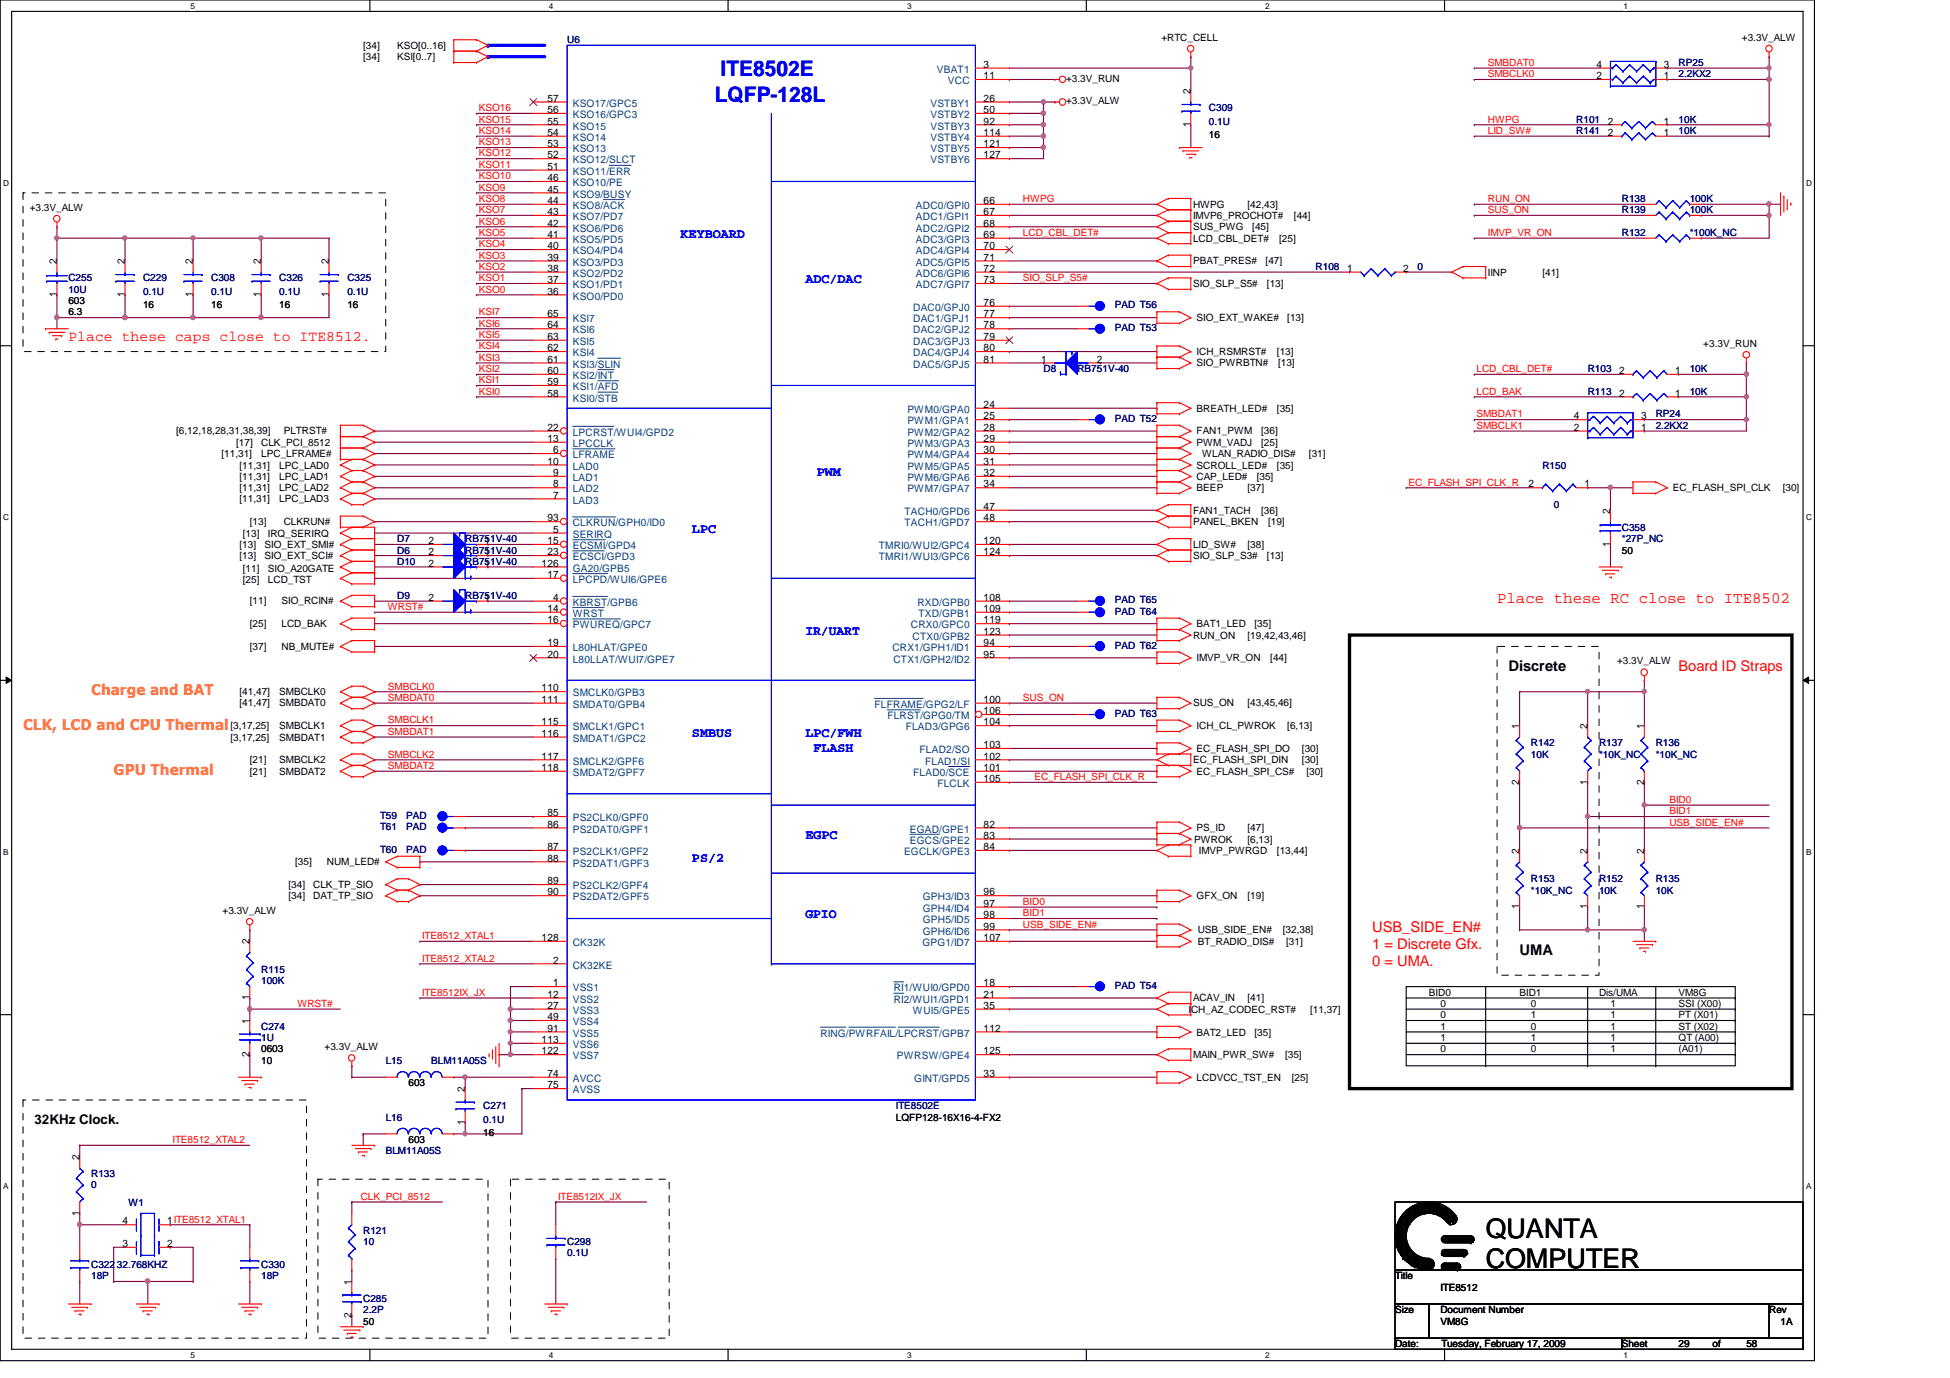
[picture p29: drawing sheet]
<svg xmlns="http://www.w3.org/2000/svg" width="297mm" height="210mm" viewBox="0 0 297 210" stroke-linecap="round" stroke-linejoin="round" font-family="sans-serif">
<defs><g id="words">
<g font-size="4.1">
<text x="226.3" y="188.5">QUANTA</text>
<text x="226.3" y="193.2">COMPUTER</text>
</g>
<g font-size="3.3" fill="#00f">
<text x="109.8" y="11.6">ITE8502E</text>
<text x="108.9" y="15.5">LQFP-128L</text>
</g>
<text font-size="2.4" fill="#f00" x="228" y="91.8">Place these RC close to ITE8502</text>
<g font-size="2.2" fill="#f00">
<text x="10.4" y="51.9">Place these caps close to ITE8512.</text>
<text x="255.7" y="102.2">Board ID Straps</text>
<text x="209" y="141.9">USB_SIDE_EN#</text>
<text x="209" y="144.6">1 = Discrete Gfx.</text>
<text x="209" y="147.2">0 = UMA.</text>
</g>
<g font-size="2.2" fill="#ff8000">
<text x="13.9" y="105.9">Charge and BAT</text>
<text x="3.5" y="111.1">CLK, LCD and CPU Thermal</text>
<text x="17.3" y="118">GPU Thermal</text>
</g>
<g font-size="2.2">
<text x="229.8" y="102.3">Discrete</text>
<text x="231.5" y="145.5">UMA</text>
</g>
<g font-size="2" fill="#00f">
<text x="103.7" y="36.2">KEYBOARD</text>
<text x="122.7" y="43.1">ADC/DAC</text>
<text x="124.4" y="72.5">PWM</text>
<text x="105.4" y="81.2">LPC</text>
<text x="122.7" y="96.7">IR/UART</text>
<text x="105.4" y="112.2">SMBUS</text>
<text x="122.7" y="112.2">LPC/FWH</text>
<text x="123.9" y="114.5">FLASH</text>
<text x="105.4" y="131.2">PS/2</text>
<text x="122.7" y="127.8">EGPC</text>
<text x="122.7" y="139.9">GPIO</text>
</g>
<text font-size="2" x="5.2" y="171.2">32KHz Clock.</text>
<g font-size="1.6" fill="#004080">
<text x="142.7" y="11.1">VBAT1</text>
<text x="87.2" y="16.3">KSO17/GPC5</text>
<text x="87.2" y="18">KSO16/GPC3</text>
<text x="141.7" y="16.3">VSTBY1</text>
<text x="141.7" y="18">VSTBY2</text>
<text x="144.4" y="12.8">VCC</text>
<text x="87.2" y="19.7">KSO15</text>
<text x="87.2" y="21.5">KSO14</text>
<text x="87.2" y="23.2">KSO13</text>
<text x="141.7" y="19.7">VSTBY3</text>
<text x="141.7" y="21.5">VSTBY4</text>
<text x="141.7" y="23.2">VSTBY5</text>
<text x="87.2" y="24.9">KSO12/SLCT</text>
<text x="87.2" y="26.6">KSO11/ERR</text>
<text x="87.2" y="28.4">KSO10/PE</text>
<text x="141.7" y="24.9">VSTBY6</text>
<text x="87.2" y="30.1">KSO9/BUSY</text>
<text x="87.2" y="31.8">KSO8/ACK</text>
<text x="87.2" y="33.5">KSO7/PD7</text>
<text x="87.2" y="35.3">KSO6/PD6</text>
<text x="139.5" y="31.8">ADC0/GPI0</text>
<text x="139.5" y="33.5">ADC1/GPI1</text>
<text x="139.5" y="35.3">ADC2/GPI2</text>
<text x="87.2" y="37">KSO5/PD5</text>
<text x="87.2" y="38.7">KSO4/PD4</text>
<text x="87.2" y="40.5">KSO3/PD3</text>
<text x="139.5" y="37">ADC3/GPI3</text>
<text x="139.5" y="38.7">ADC4/GPI4</text>
<text x="139.5" y="40.5">ADC5/GPI5</text>
<text x="87.2" y="42.2">KSO2/PD2</text>
<text x="87.2" y="43.9">KSO1/PD1</text>
<text x="87.2" y="45.6">KSO0/PD0</text>
<text x="139.1" y="47.4">DAC0/GPJ0</text>
<text x="139.5" y="42.2">ADC6/GPI6</text>
<text x="139.5" y="43.9">ADC7/GPI7</text>
<text x="87.2" y="49.1">KSI7</text>
<text x="87.2" y="50.8">KSI6</text>
<text x="87.2" y="52.5">KSI5</text>
<text x="139.1" y="49.1">DAC1/GPJ1</text>
<text x="139.1" y="50.8">DAC2/GPJ2</text>
<text x="139.1" y="52.5">DAC3/GPJ3</text>
<text x="87.2" y="54.3">KSI4</text>
<text x="87.2" y="56">KSI3/SLIN</text>
<text x="87.2" y="57.7">KSI2/INT</text>
<text x="87.2" y="59.4">KSI1/AFD</text>
<text x="139.1" y="54.3">DAC4/GPJ4</text>
<text x="139.1" y="56">DAC5/GPJ5</text>
<text x="87.2" y="61.2">KSI0/STB</text>
<text x="138.2" y="62.9">PWM0/GPA0</text>
<text x="138.2" y="64.6">PWM1/GPA1</text>
<text x="87.2" y="66.4">LPCRST/WUI4/GPD2</text>
<text x="87.2" y="68.1">LPCCLK</text>
<text x="87.2" y="69.8">LFRAME</text>
<text x="87.2" y="71.5">LAD0</text>
<text x="138.2" y="66.4">PWM2/GPA2</text>
<text x="138.2" y="68.1">PWM3/GPA3</text>
<text x="138.2" y="69.8">PWM4/GPA4</text>
<text x="138.2" y="71.5">PWM5/GPA5</text>
<text x="87.2" y="73.3">LAD1</text>
<text x="87.2" y="75">LAD2</text>
<text x="87.2" y="76.7">LAD3</text>
<text x="138.2" y="73.3">PWM6/GPA6</text>
<text x="138.2" y="75">PWM7/GPA7</text>
<text x="87.2" y="80.2">CLKRUN/GPH0/ID0</text>
<text x="87.2" y="81.9">SERIRQ</text>
<text x="87.2" y="83.7">ECSMI/GPD4</text>
<text x="133.9" y="83.7">TMRI0/WUI2/GPC4</text>
<text x="137.8" y="78.4">TACH0/GPD6</text>
<text x="137.8" y="80.2">TACH1/GPD7</text>
<text x="87.2" y="88.8">LPCPD/WUI6/GPE6</text>
<text x="87.2" y="85.3">ECSCI/GPD3</text>
<text x="87.2" y="87.1">GA20/GPB5</text>
<text x="133.9" y="85.3">TMRI1/WUI3/GPC6</text>
<text x="87.2" y="92.3">KBRST/GPB6</text>
<text x="87.2" y="94">WRST</text>
<text x="87.2" y="95.7">PWUREQ/GPC7</text>
<text x="138.8" y="95.7">CRX0/GPC0</text>
<text x="139.7" y="92.3">RXD/GPB0</text>
<text x="139.9" y="94">TXD/GPB1</text>
<text x="87.2" y="99.2">L80HLAT/GPE0</text>
<text x="87.2" y="100.9">L80LLAT/WUI7/GPE7</text>
<text x="135.9" y="99.2">CRX1/GPH1/ID1</text>
<text x="136.1" y="100.9">CTX1/GPH2/ID2</text>
<text x="139" y="97.5">CTX0/GPB2</text>
<text x="87.2" y="106.1">SMCLK0/GPB3</text>
<text x="87.2" y="107.8">SMDAT0/GPB4</text>
<text x="133.2" y="107.8">FLFRAME/GPG2/LF</text>
<text x="87.2" y="111.3">SMCLK1/GPC1</text>
<text x="87.2" y="113">SMDAT1/GPC2</text>
<text x="135.2" y="109.6">FLRST/GPG0/TM</text>
<text x="138" y="111.3">FLAD3/GPG6</text>
<text x="87.2" y="116.5">SMCLK2/GPF6</text>
<text x="87.2" y="118.2">SMDAT2/GPF7</text>
<text x="139.1" y="118.2">FLAD0/SCE</text>
<text x="140.1" y="114.7">FLAD2/SO</text>
<text x="140.9" y="116.5">FLAD1/SI</text>
<text x="142.8" y="119.9">FLCLK</text>
<text x="87.2" y="125.1">PS2CLK0/GPF0</text>
<text x="87.2" y="126.8">PS2DAT0/GPF1</text>
<text x="87.2" y="130.3">PS2CLK1/GPF2</text>
<text x="87.2" y="132">PS2DAT1/GPF3</text>
<text x="137.7" y="130.3">EGCLK/GPE3</text>
<text x="138.6" y="126.8">EGAD/GPE1</text>
<text x="138.6" y="128.5">EGCS/GPE2</text>
<text x="87.2" y="135.5">PS2CLK2/GPF4</text>
<text x="87.2" y="137.2">PS2DAT2/GPF5</text>
<text x="140.6" y="137.2">GPH3/ID3</text>
<text x="140.6" y="138.9">GPH4/ID4</text>
<text x="140.6" y="140.6">GPH5/ID5</text>
<text x="140.6" y="142.4">GPH6/ID6</text>
<text x="87.2" y="147.5">CK32KE</text>
<text x="87.2" y="144.1">CK32K</text>
<text x="140.5" y="144.1">GPG1/ID7</text>
<text x="87.2" y="152.7">VSS2</text>
<text x="87.2" y="154.4">VSS3</text>
<text x="87.2" y="151">VSS1</text>
<text x="136.1" y="151">RI1/WUI0/GPD0</text>
<text x="136.1" y="152.7">RI2/WUI1/GPD1</text>
<text x="139.1" y="154.4">WUI5/GPE5</text>
<text x="87.2" y="156.2">VSS4</text>
<text x="87.2" y="157.9">VSS5</text>
<text x="87.2" y="159.6">VSS6</text>
<text x="87.2" y="161.4">VSS7</text>
<text x="125" y="157.9">RING/PWRFAIL/LPCRST/GPB7</text>
<text x="136.6" y="161.4">PWRSW/GPE4</text>
<text x="87.2" y="164.8">AVCC</text>
<text x="87.2" y="166.5">AVSS</text>
<text x="139.3" y="164.8">GINT/GPD5</text>
</g>
<g font-size="1.6">
<text x="149.8" y="10.3">3</text>
<text x="243.2" y="10.3">4</text>
<text x="253.4" y="10.3">3</text>
<text x="83.4" y="15.5">57</text>
<text x="83.4" y="17.2">56</text>
<text x="149.8" y="15.5">26</text>
<text x="149.8" y="17.2">50</text>
<text x="149.8" y="12.1">11</text>
<text x="181.4" y="14.3" transform="rotate(-90 181.4 14.3)">2</text>
<text x="243.2" y="12.1">2</text>
<text x="253.4" y="12.1">1</text>
<text x="83.4" y="19">55</text>
<text x="83.4" y="20.7">54</text>
<text x="83.4" y="22.4">53</text>
<text x="149.8" y="19">92</text>
<text x="149.8" y="20.7">114</text>
<text x="149.8" y="22.4">121</text>
<text x="181.4" y="19.3" transform="rotate(-90 181.4 19.3)">1</text>
<text x="244.9" y="20.7">2</text>
<text x="244.9" y="19">2</text>
<text x="253.4" y="20.7">1</text>
<text x="253.4" y="19">1</text>
<text x="83.4" y="24.1">52</text>
<text x="83.4" y="25.9">51</text>
<text x="83.4" y="27.6">46</text>
<text x="83.4" y="29.3">45</text>
<text x="149.8" y="24.1">127</text>
<text x="83.4" y="31.1">44</text>
<text x="83.4" y="32.8">43</text>
<text x="83.4" y="34.5">42</text>
<text x="149.8" y="31.1">66</text>
<text x="149.8" y="32.8">67</text>
<text x="149.8" y="34.5">68</text>
<text x="8.6" y="40.2" transform="rotate(-90 8.6 40.2)">2</text>
<text x="19" y="40.2" transform="rotate(-90 19 40.2)">2</text>
<text x="29.4" y="40.2" transform="rotate(-90 29.4 40.2)">2</text>
<text x="39.7" y="40.2" transform="rotate(-90 39.7 40.2)">2</text>
<text x="50.1" y="40.2" transform="rotate(-90 50.1 40.2)">2</text>
<text x="83.4" y="36.2">41</text>
<text x="83.4" y="38">40</text>
<text x="83.4" y="39.7">39</text>
<text x="83.4" y="41.4">38</text>
<text x="149.8" y="36.2">69</text>
<text x="149.8" y="38">70</text>
<text x="149.8" y="39.7">71</text>
<text x="149.8" y="41.4">72</text>
<text x="205.2" y="41.4">1</text>
<text x="213.7" y="41.4">2</text>
<text x="8.6" y="45.3" transform="rotate(-90 8.6 45.3)">1</text>
<text x="19" y="45.3" transform="rotate(-90 19 45.3)">1</text>
<text x="29.4" y="45.3" transform="rotate(-90 29.4 45.3)">1</text>
<text x="39.7" y="45.3" transform="rotate(-90 39.7 45.3)">1</text>
<text x="50.1" y="45.3" transform="rotate(-90 50.1 45.3)">1</text>
<text x="83.4" y="43.1">37</text>
<text x="83.4" y="44.9">36</text>
<text x="149.8" y="43.1">73</text>
<text x="149.8" y="46.6">76</text>
<text x="83.4" y="48.3">65</text>
<text x="83.4" y="50">64</text>
<text x="83.4" y="51.8">63</text>
<text x="83.4" y="53.5">62</text>
<text x="149.8" y="48.3">77</text>
<text x="149.8" y="50">78</text>
<text x="149.8" y="51.8">79</text>
<text x="149.8" y="53.5">80</text>
<text x="83.4" y="55.2">61</text>
<text x="83.4" y="57">60</text>
<text x="83.4" y="58.7">59</text>
<text x="149.8" y="55.2">81</text>
<text x="158.6" y="55.2">1</text>
<text x="167.1" y="55.2">2</text>
<text x="246.6" y="57">2</text>
<text x="255.2" y="57">1</text>
<text x="83.4" y="60.4">58</text>
<text x="83.4" y="65.6">22</text>
<text x="149.8" y="62.1">24</text>
<text x="149.8" y="63.9">25</text>
<text x="149.8" y="65.6">28</text>
<text x="239.7" y="65.6">2</text>
<text x="239.7" y="63.9">4</text>
<text x="246.6" y="60.4">2</text>
<text x="250" y="65.6">1</text>
<text x="250" y="63.9">3</text>
<text x="255.2" y="60.4">1</text>
<text x="83.4" y="67.3">13</text>
<text x="83.4" y="70.8">10</text>
<text x="84.3" y="69">6</text>
<text x="149.8" y="67.3">29</text>
<text x="149.8" y="69">30</text>
<text x="149.8" y="70.8">31</text>
<text x="84.3" y="72.5">9</text>
<text x="84.3" y="74.3">8</text>
<text x="84.3" y="75.9">7</text>
<text x="149.8" y="72.5">32</text>
<text x="149.8" y="74.3">34</text>
<text x="149.8" y="77.7">47</text>
<text x="232.8" y="74.3">2</text>
<text x="241.3" y="74.3">1</text>
<text x="65.3" y="82.9">2</text>
<text x="73.8" y="82.9">1</text>
<text x="83.4" y="79.4">93</text>
<text x="83.4" y="82.9">15</text>
<text x="84.3" y="81.2">5</text>
<text x="149.8" y="79.4">48</text>
<text x="149.8" y="82.9">120</text>
<text x="245.3" y="83.3" transform="rotate(-90 245.3 83.3)">1</text>
<text x="245.3" y="78.2" transform="rotate(-90 245.3 78.2)">2</text>
<text x="65.3" y="86.3">2</text>
<text x="65.3" y="84.6">2</text>
<text x="73.8" y="86.3">1</text>
<text x="73.8" y="84.6">1</text>
<text x="82.5" y="86.3">126</text>
<text x="83.4" y="88.1">17</text>
<text x="83.4" y="84.6">23</text>
<text x="149.8" y="84.6">124</text>
<text x="65.3" y="91.5">2</text>
<text x="73.8" y="91.5">1</text>
<text x="83.4" y="93.2">14</text>
<text x="83.4" y="95">16</text>
<text x="84.3" y="91.5">4</text>
<text x="149.8" y="91.5">108</text>
<text x="149.8" y="93.2">109</text>
<text x="149.8" y="95">119</text>
<text x="83.4" y="98.4">19</text>
<text x="83.4" y="100.2">20</text>
<text x="149.8" y="96.7">123</text>
<text x="149.8" y="98.4">94</text>
<text x="149.8" y="100.2">95</text>
<text x="82.5" y="105.3">110</text>
<text x="82.5" y="107.1">111</text>
<text x="149.8" y="107.1">100</text>
<text x="82.5" y="110.5">115</text>
<text x="82.5" y="112.2">116</text>
<text x="149.8" y="108.8">106</text>
<text x="149.8" y="110.5">104</text>
<text x="149.8" y="114">103</text>
<text x="231.4" y="111" transform="rotate(-90 231.4 111)">1</text>
<text x="241.8" y="111" transform="rotate(-90 241.8 111)">2</text>
<text x="250.4" y="111" transform="rotate(-90 250.4 111)">1</text>
<text x="82.5" y="115.7">117</text>
<text x="82.5" y="117.4">118</text>
<text x="149.8" y="119.1">105</text>
<text x="149.8" y="115.7">102</text>
<text x="149.8" y="117.4">101</text>
<text x="231.4" y="119.5" transform="rotate(-90 231.4 119.5)">2</text>
<text x="241.8" y="119.5" transform="rotate(-90 241.8 119.5)">1</text>
<text x="250.4" y="119.5" transform="rotate(-90 250.4 119.5)">2</text>
<text x="83.4" y="124.3">85</text>
<text x="83.4" y="126.1">86</text>
<text x="83.4" y="129.5">87</text>
<text x="83.4" y="131.2">88</text>
<text x="149.8" y="126.1">82</text>
<text x="149.8" y="127.8">83</text>
<text x="149.8" y="129.5">84</text>
<text x="231.4" y="130" transform="rotate(-90 231.4 130)">2</text>
<text x="241.8" y="130" transform="rotate(-90 241.8 130)">2</text>
<text x="250.4" y="130" transform="rotate(-90 250.4 130)">2</text>
<text x="83.4" y="134.7">89</text>
<text x="83.4" y="136.4">90</text>
<text x="149.8" y="136.4">96</text>
<text x="38" y="143.8" transform="rotate(-90 38 143.8)">2</text>
<text x="82.5" y="143.3">128</text>
<text x="149.8" y="138.1">97</text>
<text x="149.8" y="139.9">98</text>
<text x="149.8" y="141.6">99</text>
<text x="149.8" y="143.3">107</text>
<text x="231.4" y="138.5" transform="rotate(-90 231.4 138.5)">1</text>
<text x="241.8" y="138.5" transform="rotate(-90 241.8 138.5)">1</text>
<text x="250.4" y="138.5" transform="rotate(-90 250.4 138.5)">1</text>
<text x="84.3" y="146.8">2</text>
<text x="38" y="156" transform="rotate(-90 38 156)">1</text>
<text x="38" y="152.4" transform="rotate(-90 38 152.4)">1</text>
<text x="83.4" y="152">12</text>
<text x="83.4" y="153.7">27</text>
<text x="83.4" y="155.4">49</text>
<text x="84.3" y="150.2">1</text>
<text x="149.8" y="150.2">18</text>
<text x="149.8" y="152">21</text>
<text x="149.8" y="153.7">35</text>
<text x="38" y="161" transform="rotate(-90 38 161)">2</text>
<text x="82.5" y="158.9">113</text>
<text x="82.5" y="160.6">122</text>
<text x="83.4" y="157.1">91</text>
<text x="149.8" y="157.1">112</text>
<text x="149.8" y="160.6">125</text>
<text x="70.8" y="166.3" transform="rotate(-90 70.8 166.3)">2</text>
<text x="83.4" y="164">74</text>
<text x="83.4" y="165.8">75</text>
<text x="149.8" y="164">33</text>
<text x="70.8" y="171.4" transform="rotate(-90 70.8 171.4)">1</text>
<text x="12.1" y="176.7" transform="rotate(-90 12.1 176.7)">2</text>
<text x="12.1" y="185.2" transform="rotate(-90 12.1 185.2)">1</text>
<text x="18.7" y="186.5">4</text>
<text x="18.7" y="189.9">3</text>
<text x="25.4" y="186.5">1ITE8512_XTAL1</text>
<text x="25.4" y="189.9">2</text>
<text x="53.5" y="195.7" transform="rotate(-90 53.5 195.7)">1</text>
<text x="53.5" y="200.7" transform="rotate(-90 53.5 200.7)">2</text>
</g>
<g font-size="1.5">
<text x="55.3" y="7.5">[34]</text>
<text x="55.3" y="9.2">[34]</text>
<text x="60.5" y="7.5">KSO[0..16]</text>
<text x="60.5" y="9.2">KSI[0..7]</text>
<text x="176.9" y="6.2">+RTC_CELL</text>
<text x="265.3" y="6.2">+3.3V_ALW</text>
<text x="162.4" y="12.4">+3.3V_RUN</text>
<text x="162.4" y="15.9">+3.3V_ALW</text>
<text x="184.1" y="21.1">16</text>
<text x="4.5" y="32.1">+3.3V_ALW</text>
<text x="181.7" y="31.6">HWPG</text>
<text x="181.7" y="33.4">IMVP6_PROCHOT#</text>
<text x="181.7" y="35.1">SUS_PWG</text>
<text x="190" y="31.6">[42,43]</text>
<text x="190.8" y="35.1">[45]</text>
<text x="197.1" y="33.4">[44]</text>
<text x="181.7" y="40.3">PBAT_PRES#</text>
<text x="181.7" y="36.8">LCD_CBL_DET#</text>
<text x="192.8" y="40.3">[47]</text>
<text x="194.9" y="36.8">[25]</text>
<text x="226.6" y="42">IINP</text>
<text x="234.9" y="42">[41]</text>
<text x="10.4" y="46.3">603</text>
<text x="21.8" y="47">16</text>
<text x="32.2" y="47">16</text>
<text x="42.5" y="47">16</text>
<text x="52.9" y="47">16</text>
<text x="181.7" y="43.7">SIO_SLP_S5#</text>
<text x="193" y="43.7">[13]</text>
<text x="10.4" y="48">6.3</text>
<text x="182.3" y="48.9">SIO_EXT_WAKE#</text>
<text x="196.1" y="48.9">[13]</text>
<text x="259.5" y="52.9">+3.3V_RUN</text>
<text x="182.3" y="54.1">ICH_RSMRST#</text>
<text x="182.3" y="55.8">SIO_PWRBTN#</text>
<text x="194.5" y="54.1">[13]</text>
<text x="194.7" y="55.8">[13]</text>
<text x="182.3" y="62.7">BREATH_LED#</text>
<text x="194.5" y="62.7">[35]</text>
<text x="26.8" y="66.2">[6,12,18,28,31,38,39]</text>
<text x="33.7" y="69.6">[11,31]</text>
<text x="36" y="67.9">[17]</text>
<text x="36.5" y="71.4">[11,31]</text>
<text x="39.8" y="67.9">CLK_PCI_8512</text>
<text x="39.8" y="69.6">LPC_LFRAME#</text>
<text x="42.5" y="71.4">LPC_LAD0</text>
<text x="43.2" y="66.2">PLTRST#</text>
<text x="182.3" y="66.2">FAN1_PWM</text>
<text x="182.3" y="67.9">PWM_VADJ</text>
<text x="182.3" y="71.4">SCROLL_LED#</text>
<text x="183.1" y="69.6">WLAN_RADIO_DIS#</text>
<text x="192.1" y="66.2">[36]</text>
<text x="192.1" y="67.9">[25]</text>
<text x="194.5" y="71.4">[35]</text>
<text x="199.4" y="69.6">[31]</text>
<text x="36.5" y="73.1">[11,31]</text>
<text x="36.5" y="74.8">[11,31]</text>
<text x="36.5" y="76.5">[11,31]</text>
<text x="42.5" y="73.1">LPC_LAD1</text>
<text x="42.5" y="74.8">LPC_LAD2</text>
<text x="42.5" y="76.5">LPC_LAD3</text>
<text x="182.3" y="73.1">CAP_LED#</text>
<text x="182.3" y="74.8">BEEP</text>
<text x="190" y="74.8">[37]</text>
<text x="191.4" y="73.1">[35]</text>
<text x="254.8" y="74.8">EC_FLASH_SPI_CLK</text>
<text x="271.6" y="74.8">[30]</text>
<text x="36.5" y="83.4">[13]</text>
<text x="37" y="81.9">[13]</text>
<text x="38.1" y="80">[13]</text>
<text x="40.3" y="83.4">SIO_EXT_SMI#</text>
<text x="40.8" y="81.9">IRQ_SERIRQ</text>
<text x="43.2" y="80">CLKRUN#</text>
<text x="181.7" y="80">PANEL_BKEN</text>
<text x="181.7" y="83.4">LID_SW#</text>
<text x="181.7" y="78.3">FAN1_TACH</text>
<text x="190" y="83.4">[38]</text>
<text x="192.1" y="78.3">[36]</text>
<text x="193.2" y="80">[19]</text>
<text x="36.5" y="85.2">[13]</text>
<text x="37" y="87.1">[11]</text>
<text x="37" y="88.8">[25]</text>
<text x="40.3" y="85.2">SIO_EXT_SCI#</text>
<text x="40.8" y="87.1">SIO_A20GATE</text>
<text x="40.8" y="88.8">LCD_TST</text>
<text x="181.7" y="85.2">SIO_SLP_S3#</text>
<text x="193" y="85.2">[13]</text>
<text x="247.1" y="84.3">50</text>
<text x="38.1" y="92.1">[11]</text>
<text x="38.1" y="95.5">[25]</text>
<text x="42.9" y="92.1">SIO_RCIN#</text>
<text x="42.9" y="95.5">LCD_BAK</text>
<text x="182.3" y="95.5">BAT1_LED</text>
<text x="191.1" y="95.5">[35]</text>
<text x="38.1" y="99">[37]</text>
<text x="42.9" y="99">NB_MUTE#</text>
<text x="181.7" y="97.3">RUN_ON</text>
<text x="182.3" y="100.7">IMVP_VR_ON</text>
<text x="190" y="97.3">[19,42,43,46]</text>
<text x="193.5" y="100.7">[44]</text>
<text x="246.3" y="101.2">+3.3V_ALW</text>
<text x="36.5" y="105.9">[41,47]</text>
<text x="36.5" y="107.6">[41,47]</text>
<text x="42.5" y="105.9">SMBCLK0</text>
<text x="42.5" y="107.6">SMBDAT0</text>
<text x="181.7" y="107.6">SUS_ON</text>
<text x="190" y="107.6">[43,45,46]</text>
<text x="35.1" y="111.1">[3,17,25]</text>
<text x="35.1" y="112.8">[3,17,25]</text>
<text x="42.5" y="111.1">SMBCLK1</text>
<text x="42.5" y="112.8">SMBDAT1</text>
<text x="182.3" y="111.1">ICH_CL_PWROK</text>
<text x="196.1" y="111.1">[6,13]</text>
<text x="38.1" y="116.2">[21]</text>
<text x="38.1" y="118">[21]</text>
<text x="42.5" y="116.2">SMBCLK2</text>
<text x="42.5" y="118">SMBDAT2</text>
<text x="181.7" y="116.2">EC_FLASH_SPI_DIN</text>
<text x="182.3" y="118">EC_FLASH_SPI_CS#</text>
<text x="182.3" y="114.6">EC_FLASH_SPI_DO</text>
<text x="198.3" y="114.6">[30]</text>
<text x="198.3" y="116.2">[30]</text>
<text x="199" y="118">[30]</text>
<text x="45" y="131.8">[35]</text>
<text x="49.8" y="131.8">NUM_LED#</text>
<text x="181.9" y="128.4">PWROK</text>
<text x="182.3" y="126.6">PS_ID</text>
<text x="182.6" y="130.1">IMVP_PWRGD</text>
<text x="190" y="126.6">[47]</text>
<text x="190" y="128.4">[6,13]</text>
<text x="194.5" y="130.1">[13,44]</text>
<text x="43.9" y="137">[34]</text>
<text x="43.9" y="135.3">[34]</text>
<text x="47.7" y="137">DAT_TP_SIO</text>
<text x="47.7" y="135.3">CLK_TP_SIO</text>
<text x="182.3" y="137">GFX_ON</text>
<text x="190" y="137">[19]</text>
<text x="33.9" y="139.2">+3.3V_ALW</text>
<text x="182.5" y="142.2">USB_SIDE_EN#</text>
<text x="182.5" y="143.9">BT_RADIO_DIS#</text>
<text x="195.4" y="142.2">[32,38]</text>
<text x="195.9" y="143.9">[31]</text>
<text x="181.1" y="154.3">ICH_AZ_CODEC_RST#</text>
<text x="181.7" y="152.5">ACAV_IN</text>
<text x="190" y="152.5">[41]</text>
<text x="199.6" y="154.3">[11,37]</text>
<text x="217.7" y="151.7">BID0</text>
<text x="219.4" y="153.4">0</text>
<text x="219.4" y="155.1">0</text>
<text x="231.5" y="151.7">BID1</text>
<text x="233.2" y="153.4">0</text>
<text x="233.2" y="155.1">1</text>
<text x="243.6" y="151.7">Dis/UMA</text>
<text x="245.3" y="153.4">1</text>
<text x="245.3" y="155.1">1</text>
<text x="255.7" y="151.7">VM8G</text>
<text x="255.7" y="155.1">PT (X01)</text>
<text x="255.7" y="153.4">SSI (X00)</text>
<text x="39.8" y="160.3">0603</text>
<text x="49.4" y="160">+3.3V_ALW</text>
<text x="181.7" y="161.2">MAIN_PWR_SW#</text>
<text x="182.3" y="157.7">BAT2_LED</text>
<text x="191.1" y="157.7">[35]</text>
<text x="195.7" y="161.2">[35]</text>
<text x="219.4" y="156.8">1</text>
<text x="219.4" y="160.3">0</text>
<text x="219.4" y="158.6">1</text>
<text x="233.2" y="158.6">1</text>
<text x="233.2" y="160.3">0</text>
<text x="233.2" y="156.8">0</text>
<text x="245.3" y="156.8">1</text>
<text x="245.3" y="158.6">1</text>
<text x="245.3" y="160.3">1</text>
<text x="255.7" y="158.6">QT (A00)</text>
<text x="255.7" y="156.8">ST (X02)</text>
<text x="255.7" y="160.3">(A01)</text>
<text x="39.8" y="162.1">10</text>
<text x="62.2" y="165.5">603</text>
<text x="182.3" y="164.6">LCDVCC_TST_EN</text>
<text x="196.8" y="164.6">[25]</text>
<text x="73.6" y="173.1">16</text>
<text x="136.5" y="170.7">LQFP128-16X16-4-FX2</text>
<text x="62.2" y="174.1">603</text>
<text x="212.5" y="194.9">Title</text>
<text x="219.4" y="196.6">ITE8512</text>
<text x="55.3" y="201.8">50</text>
<text x="212.5" y="200">Size</text>
<text x="219.4" y="200">Document Number</text>
<text x="219.4" y="201.8">VM8G</text>
<text x="269.5" y="200">Rev</text>
<text x="271.2" y="201.8">1A</text>
<text x="212.5" y="205.2">Date:</text>
<text x="219.6" y="205.2">Tuesday, February 17, 2009</text>
<text x="247.1" y="205.2">Sheet</text>
<text x="255.7" y="205.2">29</text>
<text x="260.9" y="205.2">of</text>
<text x="266" y="205.2">58</text>
</g>
<g font-size="1.5" fill="#000080">
<text x="86.4" y="6.6">U6</text>
<text x="255.7" y="10">RP25</text>
<text x="255.7" y="11.8">2.2KX2</text>
<text x="184.1" y="16.9">C309</text>
<text x="184.1" y="19">0.1U</text>
<text x="240.1" y="20.4">R141</text>
<text x="240.1" y="18.7">R101</text>
<text x="255.7" y="20.4">10K</text>
<text x="255.7" y="18.7">10K</text>
<text x="247.1" y="35.9">R132</text>
<text x="247.1" y="30.8">R138</text>
<text x="247.1" y="32.5">R139</text>
<text x="257.4" y="35.9">*100K_NC</text>
<text x="257.4" y="30.8">100K</text>
<text x="257.4" y="32.5">100K</text>
<text x="200.4" y="41.1">R108</text>
<text x="215.9" y="41.1">0</text>
<text x="10.4" y="42.8">C255</text>
<text x="10.4" y="44.6">10U</text>
<text x="21.8" y="42.8">C229</text>
<text x="21.8" y="44.9">0.1U</text>
<text x="32.2" y="42.8">C308</text>
<text x="32.2" y="44.9">0.1U</text>
<text x="42.5" y="42.8">C326</text>
<text x="42.5" y="44.9">0.1U</text>
<text x="52.9" y="42.8">C325</text>
<text x="52.9" y="44.9">0.1U</text>
<text x="169.8" y="47">PAD T56</text>
<text x="169.8" y="50.5">PAD T53</text>
<text x="159" y="56.7">D8</text>
<text x="164.1" y="56.7">RB751V-40</text>
<text x="241.8" y="56.7">R103</text>
<text x="257.4" y="56.7">10K</text>
<text x="169.8" y="64.3">PAD T52</text>
<text x="241.8" y="60.1">R113</text>
<text x="252.2" y="63.6">RP24</text>
<text x="252.2" y="65.3">2.2KX2</text>
<text x="257.4" y="60.1">10K</text>
<text x="234.9" y="71.4">R150</text>
<text x="236.7" y="77.4">0</text>
<text x="60.5" y="82.6">D7</text>
<text x="70.9" y="82.6">RB751V-40</text>
<text x="247.1" y="80.9">C358</text>
<text x="247.1" y="82.6">*27P_NC</text>
<text x="60.5" y="86">D10</text>
<text x="60.5" y="84.3">D6</text>
<text x="70.9" y="86">RB751V-40</text>
<text x="70.9" y="84.3">RB751V-40</text>
<text x="60.5" y="91.2">D9</text>
<text x="70.9" y="91.2">RB751V-40</text>
<text x="169.8" y="93.6">PAD T64</text>
<text x="169.8" y="91.9">PAD T65</text>
<text x="169.8" y="98.8">PAD T62</text>
<text x="169.8" y="109.2">PAD T63</text>
<text x="233.2" y="113.7">R142</text>
<text x="243.6" y="113.7">R137</text>
<text x="252.2" y="113.7">R136</text>
<text x="233.2" y="115.4">10K</text>
<text x="243.6" y="115.4">*10K_NC</text>
<text x="252.2" y="115.4">*10K_NC</text>
<text x="57.9" y="124.7">T59</text>
<text x="61.9" y="124.7">PAD</text>
<text x="57.9" y="126.4">T61</text>
<text x="57.9" y="129.9">T60</text>
<text x="61.9" y="126.4">PAD</text>
<text x="61.9" y="129.9">PAD</text>
<text x="233.2" y="134.4">R153</text>
<text x="233.2" y="136.1">*10K_NC</text>
<text x="243.6" y="134.4">R152</text>
<text x="243.6" y="136.1">10K</text>
<text x="252.2" y="134.4">R135</text>
<text x="252.2" y="136.1">10K</text>
<text x="39.8" y="148.2">R115</text>
<text x="39.8" y="149.9">100K</text>
<text x="169.8" y="150.6">PAD T54</text>
<text x="39.8" y="156.8">C274</text>
<text x="39.8" y="158.6">1U</text>
<text x="58.8" y="162.1">L15</text>
<text x="65.7" y="162.1">BLM11A05S</text>
<text x="58.8" y="170.7">L16</text>
<text x="73.6" y="169">C271</text>
<text x="73.6" y="171">0.1U</text>
<text x="136.5" y="169">ITE8502E</text>
<text x="13.9" y="179.3">R133</text>
<text x="58.8" y="175.9">BLM11A05S</text>
<text x="13.9" y="181">0</text>
<text x="19.6" y="183.6">W1</text>
<text x="55.3" y="188">R121</text>
<text x="55.3" y="189.7">10</text>
<text x="86.4" y="189.7">C298</text>
<text x="86.4" y="191.4">0.1U</text>
<text x="13.9" y="193.1">C322</text>
<text x="13.9" y="194.9">18P</text>
<text x="17.8" y="193.1">32.768KHZ</text>
<text x="39.8" y="193.1">C330</text>
<text x="39.8" y="194.9">18P</text>
<text x="55.3" y="198.3">C285</text>
<text x="55.3" y="200">2.2P</text>
</g>
<g font-size="1.5" fill="#f00">
<text x="226.6" y="10">SMBDAT0</text>
<text x="226.6" y="11.8">SMBCLK0</text>
<text x="72.9" y="16.9">KSO16</text>
<text x="72.9" y="22.1">KSO13</text>
<text x="72.9" y="23.8">KSO12</text>
<text x="72.9" y="18.7">KSO15</text>
<text x="72.9" y="20.4">KSO14</text>
<text x="226.6" y="18.7">HWPG</text>
<text x="226.6" y="20.4">LID_SW#</text>
<text x="72.9" y="29">KSO9</text>
<text x="72.9" y="25.6">KSO11</text>
<text x="72.9" y="27.3">KSO10</text>
<text x="72.9" y="35.9">KSO5</text>
<text x="72.9" y="32.5">KSO7</text>
<text x="72.9" y="34.2">KSO6</text>
<text x="72.9" y="30.8">KSO8</text>
<text x="155.8" y="35.9">LCD_CBL_DET#</text>
<text x="155.8" y="30.8">HWPG</text>
<text x="226.6" y="35.9">IMVP_VR_ON</text>
<text x="226.6" y="32.5">SUS_ON</text>
<text x="226.6" y="30.8">RUN_ON</text>
<text x="72.9" y="39.4">KSO3</text>
<text x="72.9" y="41.1">KSO2</text>
<text x="72.9" y="37.7">KSO4</text>
<text x="72.9" y="42.8">KSO1</text>
<text x="72.9" y="44.6">KSO0</text>
<text x="155.8" y="42.8">SIO_SLP_S5#</text>
<text x="72.9" y="51.5">KSI5</text>
<text x="72.9" y="53.2">KSI4</text>
<text x="72.9" y="48">KSI7</text>
<text x="72.9" y="49.7">KSI6</text>
<text x="72.9" y="54.9">KSI3</text>
<text x="72.9" y="58.4">KSI1</text>
<text x="72.9" y="56.7">KSI2</text>
<text x="224.9" y="56.7">LCD_CBL_DET#</text>
<text x="72.9" y="60.1">KSI0</text>
<text x="224.9" y="60.1">LCD_BAK</text>
<text x="224.9" y="65.3">SMBCLK1</text>
<text x="224.9" y="63.6">SMBDAT1</text>
<text x="214.5" y="74">EC_FLASH_SPI_CLK_R</text>
<text x="59.1" y="92.9">WRST#</text>
<text x="59.1" y="105">SMBCLK0</text>
<text x="59.1" y="106.8">SMBDAT0</text>
<text x="155.8" y="106.8">SUS_ON</text>
<text x="59.1" y="110.2">SMBCLK1</text>
<text x="59.1" y="111.9">SMBDAT1</text>
<text x="59.1" y="115.4">SMBCLK2</text>
<text x="59.1" y="117.1">SMBDAT2</text>
<text x="157.6" y="118.8">EC_FLASH_SPI_CLK_R</text>
<text x="254.3" y="125.8">USB_SIDE_EN#</text>
<text x="254.3" y="124">BID1</text>
<text x="254.3" y="122.3">BID0</text>
<text x="155.8" y="137.8">BID0</text>
<text x="64.3" y="143">ITE8512_XTAL1</text>
<text x="155.8" y="139.6">BID1</text>
<text x="155.8" y="141.3">USB_SIDE_EN#</text>
<text x="64.3" y="146.5">ITE8512_XTAL2</text>
<text x="45.3" y="153.4">WRST#</text>
<text x="64.3" y="151.7">ITE8512IX_JX</text>
<text x="26.3" y="174.1">ITE8512_XTAL2</text>
<text x="54.9" y="182.8">CLK_PCI_8512</text>
<text x="85" y="182.8">ITE8512IX_JX</text>
</g>
<g font-size="1.3">
<text x="29" y="1.4">5</text>
<text x="83.6" y="1.4">4</text>
<text x="138.2" y="1.4">3</text>
<text x="192.7" y="1.4">2</text>
<text x="247.3" y="1.4">1</text>
<text x=".5" y="28.3">D</text>
<text x="275.1" y="28.3">D</text>
<text x=".5" y="79.2">C</text>
<text x="275.1" y="79.2">C</text>
<text x=".5" y="130.2">B</text>
<text x="275.1" y="130.2">B</text>
<text x=".5" y="181.1">A</text>
<text x="275.1" y="181.1">A</text>
<text x="29" y="206.9">5</text>
<text x="83.6" y="206.9">4</text>
<text x="138.2" y="206.9">3</text>
<text x="192.7" y="206.9">2</text>
<text x="247.3" y="206.9">1</text>
</g>
</g></defs>
<path d="M0 0h276.4v207.3h-276.4zM1.8 1.7h272.9v203.8h-272.9z" fill="none" stroke="#000" stroke-width=".17"/>
<g fill="#fff">
<path d="M29 .2h.7v1.4h-.7z"/>
<path d="M29 205.7h.7v1.4h-.7z"/>
</g>
<path d="M56.3 0v1.7M56.3 205.5v1.8" fill="none" stroke="#000" stroke-width=".17"/>
<g fill="#fff">
<path d="M83.6 .2h.7v1.4h-.7z"/>
<path d="M83.6 205.7h.7v1.4h-.7z"/>
</g>
<path d="M110.9 0v1.7M110.9 205.5v1.8" fill="none" stroke="#000" stroke-width=".17"/>
<g fill="#fff">
<path d="M138.2 .2h.6v1.4h-.6z"/>
<path d="M138.2 205.7h.6v1.4h-.6z"/>
</g>
<path d="M165.5 0v1.7M165.5 205.5v1.8" fill="none" stroke="#000" stroke-width=".17"/>
<g fill="#fff">
<path d="M192.7 .2h.7v1.4h-.7z"/>
<path d="M192.7 205.7h.7v1.4h-.7z"/>
</g>
<path d="M220 0v1.7M220 205.5v1.8" fill="none" stroke="#000" stroke-width=".17"/>
<g fill="#fff">
<path d="M247.3 .2h.7v1.4h-.7z"/>
<path d="M247.3 205.7h.7v1.4h-.7z"/>
<path d="M.5 27.2h.9v1.4h-.9z"/>
<path d="M275.1 27.2h.9v1.4h-.9z"/>
<path d="M.5 78.1h.9v1.4h-.9z"/>
<path d="M275.1 78.1h.9v1.4h-.9z"/>
</g>
<path d="M0 52.7h1.8M274.7 52.7h1.7" fill="none" stroke="#000" stroke-width=".17"/>
<g fill="#fff">
<path d="M.5 129.1h.8v1.4h-.8z"/>
<path d="M275.1 129.1h.8v1.4h-.8z"/>
</g>
<path d="M0 103.6h1.8M274.7 103.6h1.7" fill="none" stroke="#000" stroke-width=".17"/>
<path d="M.9 103.1l.9 .5-.9 .5zM274.7 103.6l.8-.5v1z" fill="#000"/>
<path d="M.9 103.1l.9 .5-.9 .5zM274.7 103.6l.8-.5v1z" fill="none" stroke="#000" stroke-width=".15"/>
<g fill="#fff">
<path d="M.5 180h.8v1.4h-.8z"/>
<path d="M275.1 180h.8v1.4h-.8z"/>
</g>
<path d="M0 154.6h1.8M274.7 154.6h1.7" fill="none" stroke="#000" stroke-width=".17"/>
<path d="M38.1 153.7h.1M38.1 153.7h13.8M64 152h.1M64 152h17.2M153.8 150.3h.1M153.8 150.3h10.3" fill="none" stroke="#800040" stroke-width=".17"/>
<circle cx="38" cy="153.7" r=".33" fill="#f0f"/>
<circle cx="38" cy="153.7" r=".33" fill="none" stroke="#f0f" stroke-width=".17"/>
<path d="M38.1 152h.1M38.1 152v1.7M153.8 160.7h.1M153.8 160.7h22.4" fill="none" stroke="#800040" stroke-width=".17"/>
<path d="M74.3 8.6h8.7" fill="none" stroke="#00f" stroke-width=".51"/>
<circle cx="74.3" cy="8.6" r=".25" fill="#00f"/>
<path d="M153.8 48.4h.1M153.8 48.4h22.4M245.3 74.3h.1M245.3 74.3h3.4M38.1 160.7h.1M38.1 160.7v3.4" fill="none" stroke="#800040" stroke-width=".17"/>
<circle cx="245.3" cy="74.2" r=".33" fill="#f0f"/>
<circle cx="245.3" cy="74.2" r=".33" fill="none" stroke="#f0f" stroke-width=".17"/>
<g fill="none" stroke="#800040" stroke-width=".17">
<path d="M269.5 12.1h.1M269.5 12.1v6.9M214.2 41.4h.1M214.2 41.4h6.9M57.1 105.4h.1M57.1 107.1h.1M57.1 110.5h.1M57.1 112.3h.1M57.1 105.4h24.1M57.1 107.1h24.1M57.1 110.5h24.1M57.1 112.3h24.1"/>
<path d="M153.8 108.8h.1M153.8 108.8h10.3M12.1 195.2h.1M12.1 186.6h.1M12.1 186.6v3.4M12.1 195.2v3.4"/>
</g>
<circle cx="269.5" cy="19" r=".32" fill="#f0f"/>
<circle cx="269.5" cy="19" r=".32" fill="none" stroke="#f0f" stroke-width=".17"/>
<circle cx="269.5" cy="12.1" r=".32" fill="#f0f"/>
<circle cx="269.5" cy="12.1" r=".32" fill="none" stroke="#f0f" stroke-width=".17"/>
<g fill="none" stroke="#800040" stroke-width=".17">
<path d="M153.8 32.8h.1M153.8 32.8h22.4M224.6 36.3h.1M224.6 36.3h25.9M259.1 36.3h.1M259.1 32.8h.1M259.1 36.3h10.4M259.1 32.8h10.4M153.8 50.1h.1M153.8 53.6h.1M153.8 46.7h.1M153.8 50.1h10.3"/>
<path d="M153.8 53.6h22.4M153.8 46.7h10.3M153.8 67.4h.1M153.8 67.4h22.4M214.2 74.3h.1M214.2 74.3h19M224.6 60.5h.1M224.6 60.5h22.5M245.3 74.3h.1M245.3 74.3v3.4M255.7 60.5h.1M255.7 60.5h10.3"/>
<path d="M57.1 82.9h.1M57.1 95h.1M57.1 84.6h.1M57.1 86.4h.1M57.1 91.6h.1M57.1 82.9h8.6M57.1 95h24.1M57.1 84.6h8.6M57.1 91.6h8.6M57.1 86.4h8.6M153.8 91.6h.1M153.8 93.3h.1"/>
<path d="M153.8 91.6h10.3M153.8 93.3h10.3M57.1 115.7h.1M57.1 117.5h.1M57.1 115.7h24.1M57.1 117.5h24.1M64 131.3h.1M64 131.3h17.2M70.9 129.5h.1M70.9 126.1h.1M70.9 129.5h10.3M70.9 126.1h10.3"/>
<path d="M153.8 138.2h22.4M176.2 138.2h.1M64 143.4h.1M64 143.4h17.2"/>
</g>
<circle cx="266" cy="60.4" r=".33" fill="#f0f"/>
<circle cx="266" cy="60.4" r=".33" fill="none" stroke="#f0f" stroke-width=".17"/>
<path d="M266 57h.1M266 57v3.5" fill="none" stroke="#800040" stroke-width=".17"/>
<circle cx="266" cy="57" r=".34" fill="#f0f"/>
<circle cx="266" cy="57" r=".34" fill="none" stroke="#f0f" stroke-width=".17"/>
<path d="M159 15.5h1.7M160.7 15.5h.1M153.8 107.1h.1M153.8 107.1h22.4M153.8 136.4h22.4M176.2 136.4h.1" fill="none" stroke="#800040" stroke-width=".17"/>
<circle cx="158.9" cy="15.5" r=".33" fill="#f0f"/>
<circle cx="158.9" cy="15.5" r=".33" fill="none" stroke="#f0f" stroke-width=".17"/>
<path d="M254 10.4h.1M254 12.1h.1M254 10.4h15.5M254 12.1h15.5M38.1 141.6h.1M38.1 141.6v1.8" fill="none" stroke="#800040" stroke-width=".17"/>
<circle cx="269.5" cy="12.1" r=".32" fill="#f0f"/>
<circle cx="269.5" cy="12.1" r=".32" fill="none" stroke="#f0f" stroke-width=".17"/>
<path d="M224.6 10.4h.1M224.6 12.1h.1M224.6 10.4h19M224.6 12.1h19M269.5 8.6h.1M269.5 10.4h.1M269.5 8.6v3.5" fill="none" stroke="#800040" stroke-width=".17"/>
<circle cx="269.5" cy="10.3" r=".32" fill="#f0f"/>
<circle cx="269.5" cy="10.3" r=".32" fill="none" stroke="#f0f" stroke-width=".17"/>
<g fill="none" stroke="#800040" stroke-width=".17">
<path d="M153.8 36.3h.1M153.8 20.7h.1M153.8 36.3h22.4M153.8 20.7h5.2M57.1 65.7h.1M57.1 76h.1M57.1 79.5h.1M57.1 65.7h24.1M57.1 76h24.1M57.1 79.5h24.1M57.1 93.3h.1M57.1 93.3h24.1"/>
<path d="M153.8 115.7h.1M153.8 115.7h22.4M153.8 114h22.4M176.2 114h.1M70.9 124.4h10.3M81.2 124.4h.1M153.8 139.9h22.4M176.2 139.9h.1M77.8 158.9h.1M77.8 158.9h3.4M153.8 143.4h.1M153.8 152h22.4"/>
<path d="M153.8 143.4h22.4M176.2 152h.1M53.6 164.1h.1M53.6 162.3h.1M53.6 164.1h5.2M53.6 162.3v1.8"/>
</g>
<circle cx="77.7" cy="158.9" r=".32" fill="#f0f"/>
<circle cx="77.7" cy="158.9" r=".32" fill="none" stroke="#f0f" stroke-width=".17"/>
<g fill="none" stroke="#800040" stroke-width=".17">
<path d="M153.8 15.5h.1M153.8 15.5h5.2M8.7 34.5h.1M8.7 34.5v1.8M39.8 36.3h.1M39.8 36.3h10.3M50.1 36.3h.1M50.1 36.3v3.5M72.6 39.8h.1M72.6 36.3h.1M72.6 38h.1M72.6 39.8h8.6"/>
<path d="M72.6 36.3h8.6M72.6 38h8.6M153.8 22.5h.1M153.8 22.5h5.2M29.4 48.4h.1M39.8 48.4h.1M50.1 44.9h.1M50.1 44.9v3.5h-20.7M72.6 41.4h.1M72.6 55.3h.1M72.6 41.4h8.6M72.6 55.3h8.6"/>
<path d="M224.6 57h.1M224.6 57h22.5M255.7 57h.1M266 55.3h.1M266 55.3v1.7h-10.3M57.1 67.4h.1M57.1 67.4h24.1M57.1 81.2h.1M57.1 81.2h24.1M69.1 172.7h.1M70.9 171h.1M70.9 171v1.7h-1.8"/>
<path d="M29.4 195.2h.1M29.4 190v5.2M53.6 183.1h.1M53.6 193.5h.1M53.6 183.1v1.7M53.6 193.5v1.7M53.6 183.1h13.8M53.6 200.4h.1M53.6 200.4v1.7"/>
</g>
<circle cx="39.7" cy="48.3" r=".34" fill="#f0f"/>
<circle cx="39.7" cy="48.3" r=".34" fill="none" stroke="#f0f" stroke-width=".17"/>
<circle cx="29.4" cy="48.3" r=".33" fill="#f0f"/>
<circle cx="29.4" cy="48.3" r=".33" fill="none" stroke="#f0f" stroke-width=".17"/>
<path d="M19 36.3h.1M19 36.3v3.5M19 36.3h10.4M39.8 44.9h.1M39.8 44.9v3.5" fill="none" stroke="#800040" stroke-width=".17"/>
<circle cx="19" cy="36.3" r=".32" fill="#f0f"/>
<circle cx="19" cy="36.3" r=".32" fill="none" stroke="#f0f" stroke-width=".17"/>
<path d="M8.7 36.3h.1M8.7 36.3h10.3" fill="none" stroke="#800040" stroke-width=".17"/>
<circle cx="8.7" cy="36.3" r=".32" fill="#f0f"/>
<circle cx="8.7" cy="36.3" r=".32" fill="none" stroke="#f0f" stroke-width=".17"/>
<path d="M8.7 36.3h.1M8.7 36.3v3.5M39.8 36.3h.1M39.8 36.3v3.5M8.7 48.4h.1M8.7 44.9h.1M8.7 44.9v5.2M19 44.9h.1M19 48.4h.1M19 44.9v3.5M29.4 44.9h.1M29.4 44.9v3.5h-10.4" fill="none" stroke="#800040" stroke-width=".17"/>
<circle cx="19" cy="48.3" r=".33" fill="#f0f"/>
<circle cx="19" cy="48.3" r=".33" fill="none" stroke="#f0f" stroke-width=".17"/>
<path d="M8.7 48.4h.1M8.7 48.4h10.3" fill="none" stroke="#800040" stroke-width=".17"/>
<circle cx="19" cy="48.3" r=".33" fill="#f0f"/>
<circle cx="19" cy="48.3" r=".33" fill="none" stroke="#f0f" stroke-width=".17"/>
<circle cx="8.6" cy="48.3" r=".33" fill="#f0f"/>
<circle cx="8.6" cy="48.3" r=".33" fill="none" stroke="#f0f" stroke-width=".17"/>
<path d="M29.4 36.3h.1M29.4 36.3v3.5M29.4 36.3h10.4" fill="none" stroke="#800040" stroke-width=".17"/>
<circle cx="39.8" cy="36.3" r=".33" fill="#f0f"/>
<circle cx="39.8" cy="36.3" r=".33" fill="none" stroke="#f0f" stroke-width=".17"/>
<circle cx="29.4" cy="36.3" r=".32" fill="#f0f"/>
<circle cx="29.4" cy="36.3" r=".32" fill="none" stroke="#f0f" stroke-width=".17"/>
<path d="M77.8 157.2h.1M77.8 157.2h3.4M76 160.7h.1M76 160.7h5.2M77.8 160.7h.1" fill="none" stroke="#800040" stroke-width=".17"/>
<circle cx="77.7" cy="160.6" r=".33" fill="#f0f"/>
<circle cx="77.7" cy="160.6" r=".33" fill="none" stroke="#f0f" stroke-width=".17"/>
<g fill="none" stroke="#800040" stroke-width=".17">
<path d="M72.6 32.8h.1M72.6 34.5h.1M72.6 29.4h.1M72.6 31.1h.1M72.6 32.8h8.6M72.6 34.5h8.6M72.6 29.4h8.6M72.6 31.1h8.6M72.6 51.8h.1M72.6 53.6h.1M72.6 51.8h8.6M72.6 53.6h8.6"/>
<path d="M72.6 60.5h.1M72.6 60.5h8.6M70.9 164.1h.1M70.9 164.1h10.3"/>
</g>
<circle cx="70.8" cy="164.1" r=".32" fill="#f0f"/>
<circle cx="70.8" cy="164.1" r=".32" fill="none" stroke="#f0f" stroke-width=".17"/>
<path d="M153.8 82.9h.1M153.8 82.9h22.4M70.9 164.1h.1M70.9 164.1v1.7M17.3 195.2h.1M17.3 195.2h12.1M22.5 195.2h.1" fill="none" stroke="#800040" stroke-width=".17"/>
<circle cx="22.5" cy="195.2" r=".34" fill="#f0f"/>
<circle cx="22.5" cy="195.2" r=".34" fill="none" stroke="#f0f" stroke-width=".17"/>
<g fill="none" stroke="#800040" stroke-width=".17">
<path d="M153.8 17.3h.1M153.8 12.1h.1M153.8 17.3h5.2M153.8 12.1h6.9M181.4 10.4h.1M181.4 19h.1M181.4 10.4v3.4M181.4 19v3.5M57.1 69.1h.1M57.1 70.8h.1M57.1 69.1h24.1M57.1 70.8h24.1"/>
<path d="M57.1 98.5h.1M57.1 98.5h24.1M245.3 82.9h.1M245.3 82.9v3.5M77.8 150.3h.1M77.8 155.4h.1M77.8 150.3v3.4M77.8 155.4v1.8M69.1 164.1h.1M69.1 164.1h1.8M17.3 190h.1M17.3 195.2h.1"/>
<path d="M17.3 190h1.7M17.3 190v5.2"/>
</g>
<circle cx="77.7" cy="155.4" r=".32" fill="#f0f"/>
<circle cx="77.7" cy="155.4" r=".32" fill="none" stroke="#f0f" stroke-width=".17"/>
<path d="M77.8 155.4h.1M77.8 157.2h.1M77.8 155.4h3.4M77.8 157.2v1.7" fill="none" stroke="#800040" stroke-width=".17"/>
<circle cx="77.7" cy="157.2" r=".32" fill="#f0f"/>
<circle cx="77.7" cy="157.2" r=".32" fill="none" stroke="#f0f" stroke-width=".17"/>
<path d="M77.8 155.4h.1M77.8 153.7v1.7" fill="none" stroke="#800040" stroke-width=".17"/>
<circle cx="77.7" cy="153.7" r=".33" fill="#f0f"/>
<circle cx="77.7" cy="153.7" r=".33" fill="none" stroke="#f0f" stroke-width=".17"/>
<g fill="none" stroke="#800040" stroke-width=".17">
<path d="M72.6 25.9h.1M72.6 27.6h.1M72.6 22.5h.1M72.6 24.2h.1M72.6 25.9h8.6M72.6 27.6h8.6M72.6 22.5h8.6M72.6 24.2h8.6M224.6 32.8h.1M224.6 32.8h25.9M153.8 110.5h.1M153.8 110.5h22.4"/>
<path d="M77.8 158.9v1.8M77.8 160.7h.1M12.1 184.8h.1M12.1 184.8v1.8"/>
</g>
<circle cx="12.1" cy="186.5" r=".33" fill="#f0f"/>
<circle cx="12.1" cy="186.5" r=".33" fill="none" stroke="#f0f" stroke-width=".17"/>
<g fill="none" stroke="#800040" stroke-width=".17">
<path d="M72.6 19h.1M72.6 17.3h.1M72.6 19h8.6M72.6 17.3h8.6M153.8 19h.1M153.8 19h5.2M181.4 8.6h.1M181.4 8.6v1.8M72.6 20.7h.1M72.6 20.7h8.6M153.8 24.2h.1M153.8 24.2h5.2"/>
<path d="M72.6 48.4h.1M72.6 50.1h.1M72.6 58.7h.1M72.6 43.2h.1M72.6 44.9h.1M72.6 57h.1M72.6 48.4h8.6M72.6 50.1h8.6M72.6 58.7h8.6M72.6 43.2h8.6M72.6 44.9h8.6M72.6 57h8.6"/>
<path d="M57.1 72.6h.1M57.1 74.3h.1M57.1 72.6h24.1M57.1 74.3h24.1M74.3 86.4h.1M74.3 82.9h.1M74.3 91.6h.1M74.3 84.6h.1M74.3 86.4h6.9M74.3 82.9h6.9M74.3 91.6h6.9M74.3 84.6h6.9"/>
<path d="M153.8 100.2h.1M153.8 100.2h22.4M77.8 150.3h.1M77.8 153.7h.1M77.8 150.3h3.4M77.8 153.7h3.4M12.1 174.5h.1M12.1 174.5v1.7M12.1 174.5h26M55.3 172.7h.1M55.3 172.7v1.8M55.3 172.7h3.5"/>
<path d="M70.9 172.7h.1M79.5 165.8h.1M79.5 165.8h1.7M79.5 165.8v6.9h-8.6M12.1 186.6h.1M12.1 186.6h6.9M22.5 195.2h.1M22.5 195.2v3.4M25.9 186.6h.1M25.9 190h.1M25.9 186.6h12.2M25.9 190h3.5"/>
</g>
<circle cx="70.8" cy="172.7" r=".32" fill="#f0f"/>
<circle cx="70.8" cy="172.7" r=".32" fill="none" stroke="#f0f" stroke-width=".17"/>
<g fill="none" stroke="#800040" stroke-width=".17">
<path d="M153.8 31.1h.1M153.8 34.5h.1M153.8 31.1h22.4M153.8 34.5h22.4M159 22.5h.1M159 20.7h.1M159 20.7v3.5M153.8 65.7h.1M153.8 77.7h22.4M153.8 62.2h22.4M153.8 65.7h22.4M176.2 77.7h.1"/>
<path d="M176.2 62.2h.1M153.8 96.7h.1M153.8 96.7h22.4M153.8 119.2h.1M153.8 119.2h22.4M153.8 117.5h22.4M176.2 117.5h.1M64 134.7h.1M64 136.4h.1M64 134.7h17.2M64 136.4h17.2"/>
</g>
<circle cx="158.9" cy="22.4" r=".33" fill="#f0f"/>
<circle cx="158.9" cy="22.4" r=".33" fill="none" stroke="#f0f" stroke-width=".17"/>
<circle cx="158.9" cy="20.7" r=".32" fill="#f0f"/>
<circle cx="158.9" cy="20.7" r=".32" fill="none" stroke="#f0f" stroke-width=".17"/>
<path d="M159 15.5h.1M159 15.5v1.8" fill="none" stroke="#800040" stroke-width=".17"/>
<circle cx="158.9" cy="17.2" r=".32" fill="#f0f"/>
<circle cx="158.9" cy="17.2" r=".32" fill="none" stroke="#f0f" stroke-width=".17"/>
<path d="M159 19h.1M159 17.3v1.7" fill="none" stroke="#800040" stroke-width=".17"/>
<circle cx="158.9" cy="17.2" r=".32" fill="#f0f"/>
<circle cx="158.9" cy="17.2" r=".32" fill="none" stroke="#f0f" stroke-width=".17"/>
<circle cx="158.9" cy="19" r=".32" fill="#f0f"/>
<circle cx="158.9" cy="19" r=".32" fill="none" stroke="#f0f" stroke-width=".17"/>
<path d="M159 19v1.7M159 20.7h.1" fill="none" stroke="#800040" stroke-width=".17"/>
<circle cx="158.9" cy="19" r=".32" fill="#f0f"/>
<circle cx="158.9" cy="19" r=".32" fill="none" stroke="#f0f" stroke-width=".17"/>
<circle cx="158.9" cy="20.7" r=".32" fill="#f0f"/>
<circle cx="158.9" cy="20.7" r=".32" fill="none" stroke="#f0f" stroke-width=".17"/>
<g fill="none" stroke="#800040" stroke-width=".17">
<path d="M153.8 72.6h.1M153.8 72.6h22.4M153.8 74.3h22.4M176.2 74.3h.1M153.8 129.5h.1M153.8 129.5h22.4M38.1 153.7h.1M38.1 153.7v1.7M153.8 153.7h.1M153.8 153.7h22.4M38.1 195.2h.1M38.1 186.6h.1"/>
<path d="M38.1 186.6v3.4M38.1 195.2v3.4M84.7 183.1h.1M84.7 191.7h.1M84.7 183.1v3.5M84.7 191.7v6.9M84.7 183.1h13.8"/>
</g>
<path d="M74.3 6.9h8.7" fill="none" stroke="#00f" stroke-width=".51"/>
<circle cx="74.3" cy="6.9" r=".25" fill="#00f"/>
<g fill="none" stroke="#800040" stroke-width=".17">
<path d="M269.5 31.1h.1M269.5 31.1h1.7M153.8 41.4h51.8M153.8 43.2h22.4M176.2 43.2h.1M205.6 41.4h.1M153.8 79.5h.1M153.8 79.5h22.4M241.8 74.3h.1M241.8 74.3h3.5M231.5 105.4h.1M231.5 119.2h.1"/>
<path d="M231.5 105.4h10.3M231.5 105.4v5.1M231.5 119.2v10.3M231.5 138.2h.1M231.5 126.1h.1M231.5 138.2v3.4M231.5 126.1h38M153.8 141.6h.1M153.8 141.6h22.4M231.5 141.6h.1M231.5 141.6h10.3"/>
</g>
<circle cx="231.5" cy="126.1" r=".34" fill="#f0f"/>
<circle cx="231.5" cy="126.1" r=".34" fill="none" stroke="#f0f" stroke-width=".17"/>
<path d="M57.1 88.1h.1M57.1 88.1h24.1M241.8 105.4h.1M241.8 105.4v5.1M241.8 105.4h8.7M250.5 105.4h.1M250.5 105.4v5.1" fill="none" stroke="#800040" stroke-width=".17"/>
<circle cx="250.5" cy="105.3" r=".32" fill="#f0f"/>
<circle cx="250.5" cy="105.3" r=".32" fill="none" stroke="#f0f" stroke-width=".17"/>
<circle cx="241.8" cy="105.3" r=".32" fill="#f0f"/>
<circle cx="241.8" cy="105.3" r=".32" fill="none" stroke="#f0f" stroke-width=".17"/>
<path d="M250.5 103.6h.1M250.5 103.6v1.8M241.8 141.6h.1M241.8 141.6h8.7" fill="none" stroke="#800040" stroke-width=".17"/>
<circle cx="250.5" cy="141.6" r=".32" fill="#f0f"/>
<circle cx="250.5" cy="141.6" r=".32" fill="none" stroke="#f0f" stroke-width=".17"/>
<circle cx="241.8" cy="141.6" r=".32" fill="#f0f"/>
<circle cx="241.8" cy="141.6" r=".32" fill="none" stroke="#f0f" stroke-width=".17"/>
<path d="M241.8 138.2h.1M241.8 138.2v3.4M250.5 138.2h.1M250.5 122.6h.1M250.5 122.6v6.9M250.5 138.2v5.2M250.5 141.6h.1" fill="none" stroke="#800040" stroke-width=".17"/>
<circle cx="250.5" cy="122.6" r=".32" fill="#f0f"/>
<circle cx="250.5" cy="122.6" r=".32" fill="none" stroke="#f0f" stroke-width=".17"/>
<path d="M241.8 119.2h.1M241.8 119.2v5.2M241.8 124.4h.1M241.8 124.4h27.7" fill="none" stroke="#800040" stroke-width=".17"/>
<circle cx="241.8" cy="124.3" r=".32" fill="#f0f"/>
<circle cx="241.8" cy="124.3" r=".32" fill="none" stroke="#f0f" stroke-width=".17"/>
<path d="M269.5 32.8h.1M269.5 32.8v3.5M250.5 119.2h.1M250.5 119.2v3.4M241.8 124.4h.1M241.8 124.4v5.1M250.5 122.6h.1M250.5 122.6h19" fill="none" stroke="#800040" stroke-width=".17"/>
<circle cx="269.5" cy="32.8" r=".33" fill="#f0f"/>
<circle cx="269.5" cy="32.8" r=".33" fill="none" stroke="#f0f" stroke-width=".17"/>
<g fill="none" stroke="#800040" stroke-width=".17">
<path d="M153.8 39.8h22.4M176.2 39.8h.1M153.8 55.3h5.2M159 55.3h.1M167.6 55.3h.1M167.6 55.3h8.6M153.8 70.8h22.4M176.2 70.8h.1M224.6 65.7h.1M224.6 63.9h.1M224.6 63.9h15.5M224.6 65.7h15.5"/>
<path d="M250.5 63.9h.1M250.5 65.7h.1M250.5 63.9h15.5M266 63.9h.1M266 63.9v1.8h-15.5M153.8 98.5h.1M153.8 98.5h10.3M153.8 126.1h22.4M176.2 126.1h.1M64 146.8h.1M64 146.8h17.2M153.8 164.1h.1"/>
<path d="M153.8 164.1h22.4"/>
</g>
<circle cx="266" cy="63.9" r=".33" fill="#f0f"/>
<circle cx="266" cy="63.9" r=".33" fill="none" stroke="#f0f" stroke-width=".17"/>
<path d="M269.5 31.1h.1M269.5 31.1v1.7M266 60.5h.1M266 60.5v3.4" fill="none" stroke="#800040" stroke-width=".17"/>
<circle cx="269.5" cy="31.1" r=".33" fill="#f0f"/>
<circle cx="269.5" cy="31.1" r=".33" fill="none" stroke="#f0f" stroke-width=".17"/>
<g fill="none" stroke="#800040" stroke-width=".17">
<path d="M153.8 10.4h27.6M181.4 10.4h.1M224.6 19h.1M224.6 19h20.7M254 19h.1M254 19h15.5M269.5 19h.1M269.5 19v1.7M224.6 31.1h.1M224.6 20.7h.1M224.6 31.1h25.9M224.6 20.7h20.7"/>
<path d="M254 20.7h15.5M259.1 31.1h10.4M269.5 31.1h.1M269.5 20.7h.1M153.8 63.9h.1M153.8 69.1h.1M153.8 63.9h10.3M153.8 69.1h22.4M153.8 95h.1M153.8 84.6h.1M153.8 95h22.4M153.8 84.6h22.4"/>
<path d="M153.8 127.8h22.4M176.2 127.8h.1M153.8 157.2h22.4M176.2 157.2h.1"/>
</g>
<circle cx="181.4" cy="10.3" r=".32" fill="#f0f"/>
<circle cx="181.4" cy="10.3" r=".32" fill="none" stroke="#f0f" stroke-width=".17"/>
<g fill="none" stroke="#f00" stroke-width=".17">
<path d="M69.1 7.8h.1M69.1 6.1h.1M69.1 9.5h.1M69.1 6.1h3.5M69.1 7.8h3.5M69.1 6.1v3.4M69.1 9.5h3.5M72.6 6.1h.1M72.6 7.8h.1M72.6 9.5h.1M72.6 6.1l1.7 .8M72.6 7.8l1.7 .8"/>
<path d="M74.3 6.9h.1M74.3 8.6h.1M74.3 6.9l-1.7 .9M74.3 8.6l-1.7 .9M160.7 12.1h.1M160.7 15.5h.1M160.7 12.1h.7M160.7 15.5h.7M181.4 8.6h.1M181.4 8v.6M269.5 8.6h.1M269.5 8v.6"/>
<path d="M8.7 34.5h.1M8.7 33.9v.6M29.4 39.8v1.6M176.2 31.1h.1M176.2 39.8h.1M176.2 32.8h.1M176.2 36.3h.1M176.2 34.5h.1M176.2 31.1l1.8 .9M176.2 39.8l1.8 .8M176.2 32.8l1.8 .9M176.2 36.3l1.8 .8"/>
<path d="M176.2 34.5l1.8 .9M178 30.2h.1M178 32h.1M178 38.9h.1M178 33.7h.1M178 35.4h.1M178 37.1h.1M178 30.2l-1.8 .9M178 30.2h3.4M178 32h3.4M178 38.9l-1.8 .9M178 38.9h3.4"/>
<path d="M178 32l-1.8 .8M178 33.7h3.4M178 35.4l-1.8 .9M178 35.4h3.4M178 37.1h3.4M178 33.7l-1.8 .8M179.7 22.5h.1M179.7 22.5h3.4M180.2 23h.1M180.2 23h2.4M180.7 23.5h1.4M181.2 24h.1"/>
<path d="M181.2 24h.4M181.4 30.2h.1M181.4 32h.1M181.4 38.9h.1M181.4 33.7h.1M181.4 35.4h.1M181.4 37.1h.1M181.4 30.2v6.9M181.4 38.9v1.7M182.1 23.5h.1M271.2 29.4h.1M271.2 29.4v3.4"/>
<path d="M271.7 29.9h.1M271.7 29.9v2.4M272.2 31.8h.1M272.2 30.4v1.4M272.8 30.9h.1M272.8 30.9v.4M6.9 50.1h.1M6.9 50.1h3.5M7.5 50.6h.1M7.5 50.6h2.4M8 51.1h1.4M8.5 51.6h.1"/>
<path d="M8.5 51.6h.3M9.4 51.1h.1M29.4 43.2v1.7M176.2 47.5h.1M176.2 49.2h.1M176.2 52.7h.1M176.2 54.4h.1M176.2 56.1h.1M176.2 43.2h.1M176.2 47.5v1.7M176.2 52.7v3.4M176.2 47.5h3.5"/>
<path d="M176.2 49.2h3.5M176.2 52.7h3.5M176.2 54.4h3.5M176.2 56.1h3.5M176.2 43.2l1.8 .9M178 40.6h.1M178 42.3h.1M178 44.1h.1M178 40.6h3.4M178 42.3h3.4M178 42.3l-1.8 .9M178 44.1h3.4"/>
<path d="M179.7 47.5h.1M179.7 49.2h.1M179.7 52.7h.1M179.7 54.4h.1M179.7 56.1h.1M179.7 47.5l1.7 .9M179.7 52.7l1.7 .9M179.7 54.4l1.7 .9M181.4 40.6h.1M181.4 48.4h.1M181.4 53.6h.1M181.4 55.3h.1"/>
<path d="M181.4 42.3h.1M181.4 44.1h.1M181.4 42.3v1.8M181.4 48.4l-1.7 .8M181.4 53.6l-1.7 .8M181.4 55.3l-1.7 .8M221.1 41.4h.1M221.1 41.4l1.7 .9M222.8 40.6h.1M222.8 42.3h.1M222.8 40.6l-1.7 .8M222.8 40.6h3.5"/>
<path d="M222.8 42.3h3.5M226.3 40.6h.1M226.3 42.3h.1M226.3 40.6v1.7M266 55.3h.1M266 54.6v.7M51.9 66.5h.1M51.9 64.8h.1M51.9 70.8h.1M51.9 72.6h.1M51.9 74.3h.1M51.9 76h.1"/>
<path d="M51.9 68.2h.1M51.9 70h.1M51.9 78.6h.1M51.9 64.8h3.4M51.9 66.5h3.4M51.9 64.8v5.2M51.9 78.6v1.7M51.9 70h3.4M51.9 70.8l1.7 .9M51.9 72.6l1.7 .8M51.9 74.3l1.7 .8M51.9 76l1.7 .9"/>
<path d="M51.9 68.2h3.4M51.9 78.6h3.4M53.6 70h.1M53.6 71.7h.1M53.6 73.4h.1M53.6 75.1h.1M53.6 76.9h.1M53.6 70l-1.7 .8M53.6 71.7h1.7M53.6 71.7l-1.7 .9M53.6 73.4h1.7M53.6 73.4l-1.7 .9"/>
<path d="M53.6 75.1h1.7M53.6 75.1l-1.7 .9M53.6 76.9h1.7M55.3 64.8h.1M55.3 66.5h.1M55.3 70h.1M55.3 71.7h.1M55.3 73.4h.1M55.3 75.1h.1M55.3 76.9h.1M55.3 68.2h.1M55.3 78.6h.1"/>
<path d="M55.3 64.8l1.8 .9M55.3 70l1.8 .8M55.3 71.7l1.8 .9M55.3 73.4l1.8 .9M55.3 75.1l1.8 .9M55.3 66.5l1.8 .9M55.3 68.2l1.8 .9M55.3 78.6l1.8 .9M57.1 65.7h.1M57.1 70.8h.1M57.1 72.6h.1M57.1 74.3h.1"/>
<path d="M57.1 76h.1M57.1 67.4h.1M57.1 69.1h.1M57.1 79.5h.1M57.1 65.7l-1.8 .8M57.1 70.8l-1.8 .9M57.1 72.6l-1.8 .8M57.1 74.3l-1.8 .8M57.1 76l-1.8 .9M57.1 67.4l-1.8 .8M57.1 69.1l-1.8 .9M57.1 79.5l-1.8 .8"/>
<path d="M176.2 61.3h.1M176.2 63h.1M176.2 64.8h.1M176.2 66.5h.1M176.2 71.7h.1M176.2 73.4h.1M176.2 79.5h.1M176.2 75.1h.1M176.2 68.2h.1M176.2 70h.1M176.2 77.7h.1M176.2 61.3h3.5"/>
<path d="M176.2 61.3v1.7M176.2 64.8v10.3M176.2 63h3.5M176.2 64.8h3.5M176.2 66.5h3.5M176.2 70h3.5M176.2 71.7h3.5M176.2 73.4h3.5M176.2 75.1h3.5M176.2 68.2h3.5M176.2 79.5l1.8 .8M176.2 77.7l1.8 .9"/>
<path d="M178 78.6h.1M178 76.9h.1M178 76.9h3.4M178 78.6h3.4M178 78.6l-1.8 .9M178 76.9l-1.8 .8M179.7 61.3h.1M179.7 63h.1M179.7 64.8h.1M179.7 66.5h.1M179.7 71.7h.1M179.7 73.4h.1"/>
<path d="M179.7 75.1h.1M179.7 68.2h.1M179.7 70h.1M179.7 61.3l1.7 .9M179.7 64.8l1.7 .9M179.7 71.7l1.7 .9M179.7 73.4l1.7 .9M179.7 66.5l1.7 .9M179.7 70l1.7 .8M179.7 68.2l1.7 .9M181.4 62.2h.1M181.4 65.7h.1"/>
<path d="M181.4 72.6h.1M181.4 78.6h.1M181.4 74.3h.1M181.4 67.4h.1M181.4 70.8h.1M181.4 76.9h.1M181.4 69.1h.1M181.4 62.2l-1.7 .8M181.4 76.9v3.4M181.4 65.7l-1.7 .8M181.4 72.6l-1.7 .8M181.4 74.3l-1.7 .8"/>
<path d="M181.4 67.4l-1.7 .8M181.4 70.8l-1.7 .9M181.4 69.1l-1.7 .9M248.7 73.4h.1M248.7 75.1h.1M248.7 73.4h3.5M248.7 75.1h3.5M248.7 73.4v1.7M252.2 73.4h.1M252.2 75.1h.1M252.2 73.4l1.8 .9M254 74.3h.1"/>
<path d="M254 74.3l-1.8 .8M51.9 84.6h.1M51.9 82.9h.1M51.9 86.4h.1M51.9 81.2h.1M51.9 80.3h.1M51.9 91.6h.1M51.9 98.5h.1M51.9 95h.1M51.9 88.1h.1M51.9 84.6l1.7 .9M51.9 82.9l1.7 .9"/>
<path d="M51.9 86.4l1.7 .8M51.9 80.3h5.2M51.9 81.2l1.7 .8M51.9 91.6l1.7 .8M51.9 98.5l1.7 .8M51.9 95l1.7 .9M51.9 88.1l1.7 .8M53.6 85.5h.1M53.6 83.8h.1M53.6 82h.1M53.6 87.2h.1M53.6 80.3h.1"/>
<path d="M53.6 90.7h.1M53.6 92.4h.1M53.6 97.6h.1M53.6 99.3h.1M53.6 94.1h.1M53.6 95.9h.1M53.6 88.9h.1M53.6 85.5h3.5M53.6 83.8h3.5M53.6 83.8l-1.7 .8M53.6 82h3.5M53.6 82l-1.7 .9"/>
<path d="M53.6 85.5l-1.7 .9M53.6 87.2h3.5M53.6 80.3l-1.7 .9M53.6 90.7l-1.7 .9M53.6 90.7h3.5M53.6 92.4h3.5M53.6 97.6l-1.7 .9M53.6 97.6h3.5M53.6 99.3h3.5M53.6 95.9h3.5M53.6 94.1l-1.7 .9M53.6 94.1h3.5"/>
<path d="M53.6 87.2l-1.7 .9M53.6 88.9h3.5M55.3 80.3h.1M57.1 85.5h.1M57.1 83.8h.1M57.1 82h.1M57.1 87.2h.1M57.1 80.3h.1M57.1 90.7h.1M57.1 92.4h.1M57.1 97.6h.1M57.1 99.3h.1"/>
<path d="M57.1 94.1h.1M57.1 95.9h.1M57.1 88.9h.1M57.1 80.3v8.6M57.1 90.7v1.7M57.1 94.1v1.8M57.1 97.6v1.7M176.2 97.6h.1M176.2 95.9h.1M176.2 99.3h.1M176.2 82.9h.1M176.2 94.1h.1"/>
<path d="M176.2 84.6h.1M176.2 94.1v3.5M176.2 99.3v1.7M176.2 97.6h3.5M176.2 99.3h3.5M176.2 95.9h3.5M176.2 94.1h3.5M176.2 82.9l1.8 .9M176.2 84.6l1.8 .9M178 80.3h.1M178 82h.1M178 83.8h.1"/>
<path d="M178 85.5h.1M178 85.5h3.4M178 83.8h3.4M178 82h3.4M178 80.3h3.4M178 82l-1.8 .9M178 83.8l-1.8 .8M179.7 95.9h.1M179.7 97.6h.1M179.7 99.3h.1M179.7 94.1h.1M179.7 95.9l1.7 .8"/>
<path d="M179.7 99.3l1.7 .9M179.7 94.1l1.7 .9M181.4 80.3h.1M181.4 96.7h.1M181.4 82h.1M181.4 83.8h.1M181.4 95h.1M181.4 85.5h.1M181.4 82v3.5M181.4 96.7l-1.7 .9M181.4 95l-1.7 .9M243.6 86.4h3.5"/>
<path d="M244.1 86.9h2.4M244.6 87.4h.1M244.6 87.4h1.4M245.1 87.9h.4M245.5 87.9h.1M246.5 86.9h.1M247.1 86.4h.1M51.9 105.4h.1M51.9 107.1h.1M51.9 110.5h.1M51.9 112.3h.1M51.9 115.7h.1"/>
<path d="M51.9 117.5h.1M51.9 105.4l1.7 .8M51.9 107.1l1.7 .8M51.9 110.5l1.7 .9M51.9 112.3l1.7 .9M51.9 115.7l1.7 .9M51.9 117.5l1.7 .8M53.6 104.5h.1M53.6 106.2h.1M53.6 107.9h.1M53.6 109.7h.1M53.6 111.4h.1"/>
<path d="M53.6 113.2h.1M53.6 114.9h.1M53.6 116.6h.1M53.6 118.3h.1M53.6 116.6h1.7M53.6 118.3h1.7M53.6 104.5h1.7M53.6 104.5l-1.7 .9M53.6 106.2h1.7M53.6 106.2l-1.7 .9M53.6 107.9h1.7M53.6 113.2h1.7"/>
<path d="M53.6 114.9h1.7M53.6 109.7h1.7M53.6 109.7l-1.7 .8M53.6 111.4h1.7M53.6 111.4l-1.7 .9M53.6 114.9l-1.7 .8M53.6 116.6l-1.7 .9M55.3 104.5h.1M55.3 106.2h.1M55.3 107.9h.1M55.3 109.7h.1M55.3 111.4h.1"/>
<path d="M55.3 113.2h.1M55.3 114.9h.1M55.3 116.6h.1M55.3 118.3h.1M55.3 104.5l1.8 .9M55.3 106.2l1.8 .9M55.3 109.7l1.8 .8M55.3 111.4l1.8 .9M55.3 114.9l1.8 .8M55.3 116.6l1.8 .9M57.1 105.4h.1M57.1 107.1h.1"/>
<path d="M57.1 110.5h.1M57.1 112.3h.1M57.1 115.7h.1M57.1 117.5h.1M57.1 105.4l-1.8 .8M57.1 107.1l-1.8 .8M57.1 110.5l-1.8 .9M57.1 112.3l-1.8 .9M57.1 115.7l-1.8 .9M57.1 117.5l-1.8 .8M176.2 116.6h.1M176.2 118.3h.1"/>
<path d="M176.2 113.2h.1M176.2 114.9h.1M176.2 115.7h.1M176.2 107.9h.1M176.2 106.2h.1M176.2 109.7h.1M176.2 111.4h.1M176.2 101h.1M176.2 106.2v1.7M176.2 109.7v1.7M176.2 113.2v1.7M176.2 116.6v1.7"/>
<path d="M176.2 116.6h5.2M176.2 118.3h3.5M176.2 106.2h3.5M176.2 107.9h3.5M176.2 113.2h3.5M176.2 114.9h5.2M176.2 115.7l1.8 .9M176.2 109.7h3.5M176.2 111.4h3.5M176.2 101h3.5M178 114.9h.1M178 116.6h.1"/>
<path d="M178 114.9l-1.8 .8M179.7 116.6h.1M179.7 118.3h.1M179.7 113.2h.1M179.7 114.9h.1M179.7 106.2h.1M179.7 107.9h.1M179.7 109.7h.1M179.7 111.4h.1M179.7 101h.1M179.7 116.6l1.7 .9M179.7 113.2l1.7 .8"/>
<path d="M179.7 106.2l1.7 .9M179.7 109.7l1.7 .8M181.4 117.5h.1M181.4 114h.1M181.4 114.9h.1M181.4 116.6h.1M181.4 107.1h.1M181.4 110.5h.1M181.4 100.2h.1M181.4 114.9v1.7M181.4 117.5l-1.7 .8M181.4 114l-1.7 .9"/>
<path d="M181.4 107.1l-1.7 .8M181.4 110.5l-1.7 .9M181.4 100.2l-1.7 .8M250.5 103.6h.1M250.5 103v.6M58.8 131.3h.1M58.8 136.4h.1M58.8 134.7h.1M58.8 131.3l1.7 .8M58.8 136.4l1.7 .9M58.8 134.7l1.7 .9M60.5 130.4h.1"/>
<path d="M60.5 132.1h.1M60.5 135.6h.1M60.5 137.3h.1M60.5 133.9h.1M60.5 130.4l-1.7 .9M60.5 130.4h3.5M60.5 132.1h3.5M60.5 135.6h1.7M60.5 135.6l-1.7 .8M60.5 137.3h1.7M60.5 133.9h1.7M60.5 133.9l-1.7 .8"/>
<path d="M62.2 135.6h.1M62.2 137.3h.1M62.2 133.9h.1M62.2 135.6l1.8 .8M62.2 133.9l1.8 .8M64 130.4h.1M64 132.1h.1M64 136.4h.1M64 134.7h.1M64 130.4v1.7M64 136.4l-1.8 .9M64 134.7l-1.8 .9"/>
<path d="M176.2 125.2h.1M176.2 127h.1M176.2 135.6h.1M176.2 137.3h.1M176.2 129.5h.1M176.2 128.7h.1M176.2 125.2v3.5M176.2 135.6v1.7M176.2 135.6h3.5M176.2 137.3h3.5M176.2 125.2h3.5M176.2 127h3.5"/>
<path d="M176.2 128.7h5.2M176.2 129.5l1.8 .9M178 128.7h.1M178 130.4h.1M178 130.4h3.4M178 128.7l-1.8 .8M179.7 125.2h.1M179.7 127h.1M179.7 135.6h.1M179.7 137.3h.1M179.7 128.7h.1M179.7 125.2l1.7 .9"/>
<path d="M179.7 135.6l1.7 .8M179.7 127l1.7 .8M181.4 126.1h.1M181.4 136.4h.1M181.4 130.4h.1M181.4 128.7h.1M181.4 127.8h.1M181.4 128.7v1.7M181.4 126.1l-1.7 .9M181.4 136.4l-1.7 .9M181.4 127.8l-1.7 .9M38.1 141.6h.1"/>
<path d="M38.1 140.9v.7M75 159.9h.1M75 159.9v1.4M75.5 159.4v2.4M76 158.9v3.4M176.2 152h.1M176.2 153.7h.1M176.2 140.8h.1M176.2 142.5h.1M176.2 144.2h.1M176.2 156.3h.1M176.2 158h.1"/>
<path d="M176.2 140.8v3.4M176.2 156.3v1.7M176.2 152l1.8 .9M176.2 153.7l1.8 .9M176.2 140.8h3.5M176.2 142.5h3.5M176.2 144.2h3.5M176.2 156.3h3.5M176.2 158h3.5M178 151.1h.1M178 152.9h.1M178 159.8h.1"/>
<path d="M178 154.6h.1M178 151.1l-1.8 .9M178 151.1h3.4M178 152.9h3.4M178 159.8l-1.8 .9M178 159.8h3.4M178 152.9l-1.8 .8M178 154.6h3.4M179.7 140.8h.1M179.7 142.5h.1M179.7 144.2h.1M179.7 156.3h.1"/>
<path d="M179.7 158h.1M179.7 140.8l1.7 .8M179.7 142.5l1.7 .9M179.7 156.3l1.7 .9M181.4 151.1h.1M181.4 152.9h.1M181.4 159.8h.1M181.4 154.6h.1M181.4 141.6h.1M181.4 143.4h.1M181.4 157.2h.1M181.4 151.1v3.5"/>
<path d="M181.4 159.8v1.7M181.4 141.6l-1.7 .9M181.4 143.4l-1.7 .8M181.4 157.2l-1.7 .8M248.7 143.4h3.5M249.3 143.9h2.4M249.8 144.4h.1M249.8 144.4h1.4M250.3 144.9h.4M250.7 144.9h.1M251.7 143.9h.1M252.2 143.4h.1"/>
<path d="M36.3 164.1h3.5M36.8 164.6h2.4M37.3 165.1h.1M37.3 165.1h1.4M37.9 165.7h.3M38.2 165.7h.1M39.2 164.6h.1M39.8 164.1h.1M53.6 162.3h.1M53.6 174.5h3.5M53.6 161.7v.6M54.1 175h2.4"/>
<path d="M54.6 175.5h.1M54.6 175.5h1.4M55.2 176h.3M55.5 176h.1M56.5 175h.1M57.1 174.5h.1M74.5 160.8h.1M74.5 160.5v.3M75.5 161.8h.1M76 162.3h.1M176.2 160.7h.1M176.2 163.2h.1"/>
<path d="M176.2 165h.1M176.2 163.2v1.8M176.2 160.7l1.8 .8M176.2 163.2h3.5M176.2 165h3.5M178 161.5h.1M178 161.5h3.4M179.7 163.2h.1M179.7 165h.1M179.7 163.2l1.7 .9M181.4 161.5h.1M181.4 164.1h.1"/>
<path d="M181.4 164.1l-1.7 .9M10.4 198.6h3.5M10.9 199.1h2.4M11.4 199.7h.1M11.4 199.7h1.4M13.3 199.1h.1M13.9 198.6h.1M20.8 198.6h3.4M21.3 199.1h2.4M21.8 199.7h.1M21.8 199.7h1.4M23.7 199.1h.1"/>
<path d="M24.2 198.6h.1M36.3 198.6h3.5M36.8 199.1h2.4M37.3 199.7h.1M37.3 199.7h1.4M39.2 199.1h.1M39.8 198.6h.1M83 198.6h3.4M83.5 199.1h2.4M84 199.7h.1M84 199.7h1.4M85.9 199.1h.1"/>
<path d="M86.4 198.6h.1M12 200.2h.3M12.3 200.2h.1M22.3 200.2h.4M22.7 200.2h.1M37.9 200.2h.3M38.2 200.2h.1M51.9 202.1h3.4M52.4 202.6h2.4M52.9 203.1h.1M52.9 203.1h1.4M53.4 203.7h.4"/>
<path d="M53.8 203.7h.1M54.8 202.6h.1M55.3 202.1h.1M84.5 200.2h.3M84.8 200.2h.1"/>
<circle cx="161.8" cy="15.5" r=".5"/>
<circle cx="161.9" cy="12.1" r=".49"/>
<circle cx="181.4" cy="7.4" r=".5"/>
<circle cx="269.5" cy="7.4" r=".5"/>
<circle cx="8.6" cy="33.3" r=".5"/>
<circle cx="266" cy="54" r=".5"/>
<circle cx="250.4" cy="102.4" r=".5"/>
<circle cx="38" cy="140.4" r=".49"/>
<circle cx="53.6" cy="161.1" r=".49"/>
</g>
<g fill="none" stroke="#000" stroke-width=".17">
<path d="M214.2 150.3h50.1v12h-50.1zM214.2 152h50.1M214.2 153.7h50.1M214.2 158.9h50.1M214.2 155.4h50.1M214.2 157.2h50.1M226.3 150.3v12M241.8 150.3v12M252.2 150.3v12M264.3 152h.1M264.3 153.7h.1M264.3 158.9h.1"/>
<path d="M264.3 155.4h.1M264.3 157.2h.1M214.2 160.7h50.1M226.3 162.3h.1M241.8 162.3h.1M252.2 162.3h.1M264.3 160.7h.1M212.5 183.1h62.2v10.4h-62.2zM212.5 193.5h62.2v5.1h-62.2zM212.5 198.6h5.2v5.2h-5.2zM212.7 189.5h.1M212.7 187.1v2.4"/>
<path d="M212.7 189.5l.1 .5M212.8 190h.1M212.8 186.6h.1M212.8 186.6v3.4M213 186.2h.1M213 190.5h.1M213 186.2l-.2 .4M213 186.2v4.3M213 190.5l.2 .2M213.2 190.7h.1M213.2 185.8h.1M213.2 185.8v4.9"/>
<path d="M213.4 185.5h.1M213.4 191.1h.1M213.4 185.5l-.2 .3M213.4 185.5v5.6M213.4 191.1l.1 .1M213.5 191.2h.1M213.5 185.3h.1M213.5 185.3v5.9M213.7 185.2h.1M213.7 191.7h.1M213.7 185.2l-.2 .1M213.7 185.2v6.5"/>
<path d="M213.9 185h.1M213.9 185v6.7M214 184.8h.1M214 191.9h.1M214 184.8l-.1 .2M214 184.8v7.1M214 191.9h.2M214.2 191.9h.1M214.2 189.3h.1M214.2 187.4h.1M214.2 184.5v2.9M214.2 189.3v2.6"/>
<path d="M214.2 189.3l.2 .4M214.4 189.7h.1M214.4 192.1h.1M214.4 186.9h.1M214.4 184.5h.1M214.4 184.5v2.4M214.4 189.7v2.4M214.4 192.1l.2 .1M214.4 186.9l-.2 .5M214.6 192.2h.1M214.6 190h.1M214.6 184.3h.1"/>
<path d="M214.6 186.6h.1M214.6 184.3v2.3M214.6 190v2.2M214.6 190l.2 .3M214.6 184.3l-.2 .2M214.8 190.3h.1M214.8 192.4h.1M214.8 186.4h.1M214.8 184.1h.1M214.8 192.4l.1 .2M214.8 184.1v2.3M214.8 190.3v2.1"/>
<path d="M214.8 186.4l-.2 .2M214.9 192.6h.1M214.9 190.5h.1M214.9 183.9h.1M214.9 186h.1M214.9 183.9l-.1 .2M214.9 183.9v2.1M214.9 190.5v2.1M214.9 190.5l.2 .2M215.1 190.7h.1M215.1 192.7h.1M215.1 185.8h.1"/>
<path d="M215.1 183.8h.1M215.1 192.7h.2M215.1 183.8v2M215.1 190.7v2M215.1 185.8l-.2 .2M215.1 183.8h.2M215.3 192.7h.1M215.3 190.9h.1M215.3 183.8h.1M215.3 185.7h.1M215.3 183.8v1.9M215.3 190.9v1.8"/>
<path d="M215.3 190.9l.1 .2M215.4 191.1h.1M215.4 193h.1M215.4 185.5h.1M215.4 183.8h.1M215.4 193h.2M215.4 183.8v1.7M215.4 191.1v1.9M215.4 185.5l-.1 .2M215.6 193h.1M215.6 191.2h.1M215.6 183.6h.1"/>
<path d="M215.6 185.3h.1M215.6 191.2l.2 .2M215.6 183.6v1.7M215.6 191.2v1.8M215.6 183.6l-.2 .2M215.8 191.4h.1M215.8 193h.1M215.8 185.2h.1M215.8 183.6h.1M215.8 183.6v1.6M215.8 191.4v1.6M215.8 193l.1 .1"/>
<path d="M215.8 185.2l-.2 .1M215.9 193.1h.1M215.9 191.4h.1M215.9 183.4h.1M215.9 185.2h.1M215.9 183.4v1.8M215.9 191.4v1.7M215.9 191.4l.2 .2M215.9 183.4l-.1 .2M216.1 191.6h.1M216.1 193.1h.1M216.1 184.8h.1"/>
<path d="M216.1 183.4h.1M216.1 193.1h.2M216.1 183.4v1.4M216.1 191.6v1.5M216.1 184.8l.2 .2M216.3 184.9l1.4-.2a3.6 3.6 0 0 1 3.1 1.9M216.3 184.7l1.4-.2a3.6 3.6 0 0 1 3.3 2.1M216.3 184.5l1.4-.2a3.9 3.9 0 0 1 3.3 1.9M216.3 184.3l1.4-.2a4.1 4.1 0 0 1 3.7 2.3M216.3 184.1l1.4-.2a4.2 4.2 0 0 1 3.8 2.5M216.3 184l1.4-.2a4.3 4.3 0 0 1 3.8 2.3M216.3 183.8l1.4-.2a4.6 4.6 0 0 1 4 2.5"/>
<path d="M216.3 183.5l1.4-.2a5 5 0 0 1 4.2 2.4M216.3 193.1h.1M216.3 191.7h.1M216.3 183.3h.1M216.3 185h.1M216.3 183.3v1.7M216.3 191.6v1.5M216.3 183.3l-.2 .1M216.4 183.6l1.3-.2a4.7 4.7 0 0 1 4.1 2.5M216.4 191.7h.1M216.4 193.1h.1M216.4 193.3h.1"/>
<path d="M216.4 183.4h.1M216.4 193.1h.3M216.4 193.3h.4M216.4 183.4v1.4M216.4 191.7v1.4M216.7 193.1h.1M216.7 191.7h.1M216.7 191.7v1.4M216.8 191.7h.1M216.8 193.3h.1M216.8 191.7v1.6M217 191.7h.1"/>
<path d="M217 193.3h.1M217 191.7l-.6 1.6M217 191.7v1.6M217.2 193.1h.1M217.2 191.7h.1M217.2 193.1l-.2 .2M217.2 191.7v1.4M217.2 191.7l.1 .4M217.3 192.1h.1M217.3 193.3h.1M217.3 193.3h.2M217.3 192.1v1.2"/>
<path d="M217.5 193.3h.1M217.5 191.9h.1M217.5 191.9h.2M217.5 191.9v1.4M217.7 198.6h51.8v5.2h-51.8zM217.7 183.1a5.1 5.1 0 0 1 4 2M217.7 183.1a5.2 5.2 0 0 0-5.2 5.2 5.2 5.2 0 0 0 5.2 5.1M217.7 184.8a3.4 3.4 0 0 1 2.6 1.3M217.7 184.8a3.4 3.4 0 0 0-3.5 3.5 3.4 3.4 0 0 0 3.5 3.4M217.7 183.1l-1.6 .2M217.7 191.9h.1M217.7 193.3h.1"/>
<path d="M217.7 184.8l-1.3 .2M217.7 191.9v1.4M217.8 193.3h.1M217.8 191.9h.1M217.8 191.9h.2M217.8 191.9v1.4M218 191.9h.1M218 193.3h.1M218 191.9v1.4M218.2 193.1h.1M218.2 192.1h.1M218.2 193.1l-.2 .2"/>
<path d="M218.2 192.1v1M218.2 192.1l.2 .1M218.4 192.2h.1M218.4 193h.1M218.4 192.2v.8M219.6 188.6h.1M219.6 188.8h.1M219.6 190.9h.1M219.6 191.1h.1M219.6 192.7h.1M219.6 193h.1M219.6 193.1h.1"/>
<path d="M219.6 188.6h4.8M219.6 188.6v.2M219.6 192.7v.3M219.6 188.8h5M219.6 190.9h4M219.6 191.1h3.8M219.6 191.1l.3 .1M219.6 192.7h2.7M219.6 193h2.9M219.6 193.1h2.7M219.6 193.1l.3 .2M219.7 189h.1"/>
<path d="M219.7 190.7h.1M219.7 188.4h4.7M219.7 189h4.7M219.7 189l.2 .1M219.7 190.5h3.7M219.7 190.7h3.7M219.7 190.7l-.1 .2M219.7 192.6h2.6M219.9 189.1h.1M219.9 191.2h.1M219.9 193.3h.1M219.9 189.1h4.5"/>
<path d="M219.9 191.2h3.3M219.9 193.3h2.4M220.1 192.4h1.9M220.1 193.5h1.9M220.1 191.4h2.9M220.1 190.3h2.9M220.1 189.3h4M220.1 188.3h4M222 192.4h.1M222 193.5h.1M222.2 192.6h.1M222.3 192.6h.1"/>
<path d="M222.3 192.7h.1M222.3 193.1h.1M222.3 193.3h.1M222.3 192.6v.1M222.5 193h.1M222.5 193l-.2 .1M223 191.4h.1M223 190.3h.1M223.2 191.2h.1M223.4 190.5h.1M223.4 190.7h.1M223.4 191.1h.1"/>
<path d="M223.4 190.5v.2M223.6 190.9h.1M223.6 190.9l-.2 .2M224.1 189.3h.1M224.1 188.3h.1M224.4 188.4h.1M224.4 188.6h.1M224.4 189h.1M224.4 189.1h.1M224.4 188.4v.2M224.6 188.8h.1M224.6 188.8l-.2 .2"/>
<path d="M269.5 198.6h5.2v5.2h-5.2zM212.5 203.8h34.6v1.7h-34.6zM247.1 203.8h27.6v1.7h-27.6z"/>
<circle cx="217.6" cy="192.6" r=".84"/>
<circle cx="220.1" cy="190.8" r=".5"/>
<circle cx="220.1" cy="188.8" r=".5"/>
<circle cx="220.1" cy="192.9" r=".5"/>
<circle cx="221.1" cy="185.7" r=".85"/>
<circle cx="222" cy="192.9" r=".5"/>
<circle cx="223" cy="190.8" r=".51"/>
<circle cx="224" cy="188.8" r=".5"/>
</g>
<path d="M3.5 29.4h55.3v24.2h-55.3zM228 98.5h15.6v50h-15.6zM3.5 167.6h43.2v36.2h-43.2zM48.4 179.6h25.9v24.2h-25.9zM77.8 179.6h24.1v24.2h-24.1z" fill="none" stroke="#000" stroke-width=".15" stroke-dasharray="1 1 1 1 1 1 1 1"/>
<path d="M205.6 96.7h67.4v69.1h-67.4z" fill="none" stroke="#000" stroke-width=".51"/>
<path d="M28 42.8h.1M28 41.8h2.8M28 42.8h2.8M29.4 42.8h.1M29.4 41.8h.1M29.4 41.4v.4M29.4 42.8v.4M30.8 41.8h.1" fill="none" stroke="#00f" stroke-width=".17"/>
<circle cx="67.4" cy="126.1" r=".68" fill="#00f"/>
<g fill="none" stroke="#00f" stroke-width=".17">
<path d="M68.1 126.1h.1M68.1 126.1h1"/>
<circle cx="67.4" cy="126.1" r=".68"/>
</g>
<circle cx="67.4" cy="126.1" r=".68" fill="#00f"/>
<g fill="none" stroke="#00f" stroke-width=".17">
<path d="M7.1 42h.1M7.1 42.8h.1M7.1 42h3.1M7.1 42.8h3.1M8.7 42.8h.1M8.7 42h.1M8.7 41.4v.6M8.7 42.8v.4M68.1 126.1h.1M68.1 126.1h1"/>
<circle cx="67.4" cy="126.1" r=".68"/>
</g>
<path d="M8.7 39.8v1.6M8.7 43.2v1.7M69.1 126.1h1.8" fill="none" stroke="#f00" stroke-width=".17"/>
<circle cx="67.4" cy="129.5" r=".68" fill="#00f"/>
<g fill="none" stroke="#00f" stroke-width=".17">
<path d="M68.1 129.5h.1M68.1 129.5h1"/>
<circle cx="67.4" cy="129.5" r=".68"/>
</g>
<circle cx="67.4" cy="129.5" r=".68" fill="#00f"/>
<g fill="none" stroke="#00f" stroke-width=".17">
<path d="M48.8 42.8h.1M48.8 41.8h2.7M48.8 42.8h2.7M50.1 42.8h.1M50.1 41.8h.1M50.1 41.4v.4M50.1 42.8v.4M51.5 41.8h.1M68.1 129.5h.1M68.1 129.5h1"/>
<circle cx="67.4" cy="129.5" r=".68"/>
</g>
<path d="M50.1 39.8v1.6M50.1 43.2v1.7M69.1 129.5h1.8" fill="none" stroke="#f00" stroke-width=".17"/>
<circle cx="167.6" cy="63.9" r=".68" fill="#00f"/>
<g fill="none" stroke="#00f" stroke-width=".17">
<path d="M165.9 63.9h1M166.9 63.9h.1"/>
<circle cx="167.6" cy="63.9" r=".68"/>
</g>
<circle cx="167.6" cy="63.9" r=".68" fill="#00f"/>
<g fill="none" stroke="#00f" stroke-width=".17">
<path d="M207.3 41.4l.5 .6M207.8 42h.1M208.9 40.9h.1M208.9 40.9l-1.1 1.1M208.9 40.9l1 1.1M209.9 42h.1M210.9 40.9h.1M210.9 40.9l-1 1.1M210.9 40.9l1.1 1.1M212 42h.1M212.5 41.4h.1M212.5 41.4l-.5 .6"/>
<path d="M165.9 63.9h1M166.9 63.9h.1M231 112.8h.1M231 114.9h.1M231 116.9h.1M231 112.8l1 1M231 114.9l1 1M231 116.9l.5 .6M231.5 117.5h.1M231.5 112.3l-.5 .5M232 113.8h.1M232 115.9h.1"/>
<path d="M232 113.8l-1 1.1M232 115.9l-1 1M231 135.9h.1M231 133.9h.1M231 131.8h.1M231 135.9l.5 .5M231 133.9l1 1M231 131.8l1 1M231.5 131.3h.1M231.5 131.3l-.5 .5M232 134.9h.1M232 132.8h.1"/>
<path d="M232 134.9l-1 1M232 132.8l-1 1.1M60.5 172.7a.85 .85 0 0 1 .8-.8 .85 .85 0 0 1 .9 .8M62.2 172.7a.85 .85 0 0 1 .9-.8 .85 .85 0 0 1 .8 .8M64 172.7a.85 .85 0 0 1 .8-.8 .85 .85 0 0 1 .9 .8M65.7 172.7a.83 .83 0 0 1 .8-.8 .83 .83 0 0 1 .8 .8M20.8 187.4h.1M20.8 190.9h.1M20.8 185.7v1.7M20.8 189.1v1.8M21.5 184.8h.1M21.5 191.2h.1"/>
<path d="M21.5 184.8v6.4M21.5 184.8h2M21.5 191.2h2M23.5 188.3h.1M23.5 184.8h.1M23.5 191.2h.1M23.5 184.8v6.4M24.2 187.4h.1M24.2 189.1h.1M24.2 190.9h.1M24.2 185.7v1.7M24.2 189.1v1.8"/>
<path d="M36.7 193.1h.1M36.7 193.1h2.7M36.7 192.1h2.7M38.1 192.1h.1M38.1 193.1h.1M38.1 191.7v.4M38.1 193.1v.4M39.4 192.1h.1M83.3 189.7h.1M83.3 189.7h2.8M83.3 188.6h2.8M84.7 188.6h.1"/>
<path d="M84.7 189.7h.1M84.7 188.3v.3M84.7 189.7v.3M86.1 188.6h.1"/>
<circle cx="167.6" cy="63.9" r=".68"/>
</g>
<g fill="none" stroke="#f00" stroke-width=".17">
<path d="M205.6 41.4h1.7M212.5 41.4h1.7M164.1 63.9h1.8M231.5 110.5v1.8M231.5 117.5v1.7M231.5 129.5v1.8M231.5 136.4v1.8M58.8 172.7h1.7M67.4 172.7h1.7M19 186.6h1.8M19 190h1.8M24.2 186.6h1.7"/>
<path d="M24.2 190h1.7M38.1 190v1.7M38.1 193.5v1.7M84.7 186.6v1.7M84.7 190v1.7"/>
</g>
<circle cx="167.6" cy="98.4" r=".68" fill="#00f"/>
<g fill="none" stroke="#00f" stroke-width=".17">
<path d="M165.9 98.5h1M166.9 98.5h.1"/>
<circle cx="167.6" cy="98.4" r=".68"/>
</g>
<circle cx="167.6" cy="98.4" r=".68" fill="#00f"/>
<g fill="none" stroke="#00f" stroke-width=".17">
<path d="M252.7 35.8h.1M252.7 35.8l-.5 .5M252.7 35.8l1.1 1M253.8 36.8h.1M254.8 35.8h.1M254.8 35.8l-1 1M254.8 35.8l1.1 1M255.9 36.8h.1M256.9 35.8h.1M256.9 35.8l-1 1M256.9 35.8l.5 .5M257.4 36.3h.1"/>
<path d="M165.9 98.5h1M166.9 98.5h.1M10.7 193.1h.1M10.7 193.1h2.8M10.7 192.1h2.8M12.1 192.1h.1M12.1 193.1h.1M12.1 191.7v.4M12.1 193.1v.4M13.5 192.1h.1M53.1 187.1h.1M53.1 189.1h.1"/>
<path d="M53.1 191.2h.1M53.1 187.1l1 1M53.1 189.1l1 1.1M53.1 191.2l.5 .5M53.6 191.7h.1M53.6 186.6l-.5 .5M54.1 188.1h.1M54.1 190.2h.1M54.1 188.1l-1 1M54.1 190.2l-1 1"/>
<circle cx="167.6" cy="98.4" r=".68"/>
</g>
<path d="M250.5 36.3h1.7M257.4 36.3h1.7M164.1 98.5h1.8M12.1 190v1.7M12.1 193.5v1.7M53.6 184.8v1.8M53.6 191.7v1.8" fill="none" stroke="#f00" stroke-width=".17"/>
<circle cx="167.6" cy="108.8" r=".68" fill="#00f"/>
<g fill="none" stroke="#00f" stroke-width=".17">
<path d="M165.9 108.8h1M166.9 108.8h.1"/>
<circle cx="167.6" cy="108.8" r=".68"/>
</g>
<circle cx="167.6" cy="108.8" r=".68" fill="#00f"/>
<g fill="none" stroke="#00f" stroke-width=".17">
<path d="M86.4 6.9h62.2v160.7h-62.2zM117.5 17.3v129.5M117.5 27.6h31.1M148.6 27.6h.1M117.5 58.7h.1M117.5 58.7h31.1M86.4 62.2h31.1M117.5 62.2h.1M117.5 88.1h.1M117.5 88.1h31.1M86.4 103.6h62.2M117.5 103.6h.1"/>
<path d="M165.9 108.8h1M166.9 108.8h.1M86.4 120.9h31.1M86.4 139.9h31.1M117.5 120.9h.1M117.5 139.9h.1M117.5 133h.1M117.5 122.6h31.1M117.5 133h31.1M148.6 122.6h.1M117.5 146.8h.1M117.5 146.8h31.1"/>
<circle cx="167.6" cy="108.8" r=".68"/>
</g>
<g fill="none" stroke="#f00" stroke-width=".17">
<path d="M81.2 15.5h5.2M81.2 17.3h5.2M81.2 19h5.2M81.2 20.7h5.2M81.2 22.5h5.2M81.2 24.2h5.2M81.2 25.9h5.2M81.2 27.6h5.2M81.2 29.4h5.2M81.2 31.1h5.2M81.2 32.8h5.2M81.2 34.5h5.2"/>
<path d="M81.2 36.3h5.2M81.2 38h5.2M81.2 39.8h5.2M81.2 41.4h5.2M81.2 43.2h5.2M81.2 44.9h5.2M81.2 48.4h5.2M81.2 50.1h5.2M81.2 51.8h5.2M81.2 53.6h5.2M81.2 55.3h5.2M81.2 57h5.2"/>
<path d="M81.2 58.7h5.2M81.2 60.5h5.2M164.1 108.8h1.8"/>
</g>
<path d="M80.7 15l1.1 1.1M81.7 15l-1 1.1" fill="none" stroke="#804000" stroke-width=".15"/>
<path d="M91.9 30.4h3.3M92.8 25.2h3.3M91.1 54.6h3.4M91.1 56.3h2.5M91.1 58h3.1M91.1 59.7h3" fill="none" stroke="#004080" stroke-width=".15"/>
<circle cx="85.9" cy="65.6" r=".49" fill="#fff"/>
<g fill="none" stroke="#f00" stroke-width=".17">
<path d="M81.2 65.7h4.2M81.2 67.4h5.2"/>
<circle cx="85.9" cy="65.6" r=".49"/>
</g>
<path d="M87.2 64.9h6.3" fill="none" stroke="#004080" stroke-width=".15"/>
<circle cx="85.9" cy="69.1" r=".49" fill="#fff"/>
<g fill="none" stroke="#f00" stroke-width=".17">
<path d="M81.2 69.1h4.2M81.2 70.8h5.2M81.2 72.6h5.2M81.2 74.3h5.2M81.2 76h5.2"/>
<circle cx="85.9" cy="69.1" r=".49"/>
</g>
<path d="M87.2 68.4h6.5" fill="none" stroke="#004080" stroke-width=".15"/>
<circle cx="85.9" cy="79.4" r=".49" fill="#fff"/>
<g fill="none" stroke="#f00" stroke-width=".17">
<path d="M81.2 79.5h4.2M81.2 81.2h5.2"/>
<circle cx="85.9" cy="79.4" r=".49"/>
</g>
<path d="M87.2 78.7h6.6" fill="none" stroke="#004080" stroke-width=".15"/>
<circle cx="149.1" cy="108.8" r=".49" fill="#fff"/>
<g fill="none" stroke="#f00" stroke-width=".17">
<path d="M148.6 10.4h5.2M148.6 119.2h5.2M148.6 110.5h5.2M148.6 114h5.2M148.6 115.7h5.2M148.6 117.5h5.2M148.6 107.1h5.2M149.6 108.8h4.2M81.2 146.8h5.2M81.2 143.4h5.2M81.2 164.1h5.2"/>
<circle cx="149.1" cy="108.8" r=".49"/>
</g>
<path d="M133.2 106.4h7.4M135.2 108.1h5M144.5 116.8h3.2" fill="none" stroke="#004080" stroke-width=".15"/>
<circle cx="85.9" cy="88.1" r=".49" fill="#fff"/>
<g fill="none" stroke="#f00" stroke-width=".17">
<path d="M81.2 88.1h4.2"/>
<circle cx="85.9" cy="88.1" r=".49"/>
</g>
<path d="M87.2 87.4h5.3" fill="none" stroke="#004080" stroke-width=".15"/>
<circle cx="85.9" cy="82.9" r=".49" fill="#fff"/>
<g fill="none" stroke="#f00" stroke-width=".17">
<path d="M81.2 82.9h4.2"/>
<circle cx="85.9" cy="82.9" r=".49"/>
</g>
<path d="M87.2 82.2h5" fill="none" stroke="#004080" stroke-width=".15"/>
<circle cx="85.9" cy="84.6" r=".49" fill="#fff"/>
<g fill="none" stroke="#f00" stroke-width=".17">
<path d="M81.2 84.6h4.2M81.2 86.4h5.2"/>
<circle cx="85.9" cy="84.6" r=".49"/>
</g>
<path d="M87.2 83.9h4.8" fill="none" stroke="#004080" stroke-width=".15"/>
<circle cx="85.9" cy="91.5" r=".49" fill="#fff"/>
<g fill="none" stroke="#f00" stroke-width=".17">
<path d="M81.2 91.6h4.2"/>
<circle cx="85.9" cy="91.5" r=".49"/>
</g>
<path d="M87.2 90.8h5.3" fill="none" stroke="#004080" stroke-width=".15"/>
<circle cx="85.9" cy="93.2" r=".49" fill="#fff"/>
<g fill="none" stroke="#f00" stroke-width=".17">
<path d="M81.2 93.3h4.2"/>
<circle cx="85.9" cy="93.2" r=".49"/>
</g>
<path d="M87.2 92.5h4.8" fill="none" stroke="#004080" stroke-width=".15"/>
<circle cx="85.9" cy="95" r=".49" fill="#fff"/>
<g fill="none" stroke="#f00" stroke-width=".17">
<path d="M148.6 15.5h5.2M148.6 17.3h5.2M148.6 19h5.2M148.6 12.1h5.2M245.3 19h1.8M252.2 19h1.8M19 39.8v1.6M148.6 31.1h5.2M148.6 32.8h5.2M148.6 34.5h5.2M148.6 36.3h5.2M148.6 38h5.2"/>
<path d="M148.6 39.8h5.2M148.6 20.7h5.2M148.6 22.5h5.2M148.6 24.2h5.2M245.3 20.7h1.8M252.2 20.7h1.8M19 43.2v1.7M148.6 41.4h5.2M148.6 43.2h5.2M148.6 46.7h5.2M148.6 48.4h5.2M148.6 50.1h5.2"/>
<path d="M148.6 51.8h5.2M148.6 53.6h5.2M148.6 55.3h5.2M148.6 62.2h5.2M148.6 63.9h5.2M148.6 65.7h5.2M148.6 67.4h5.2M148.6 69.1h5.2M148.6 70.8h5.2M148.6 72.6h5.2M148.6 74.3h5.2M148.6 77.7h5.2"/>
<path d="M148.6 79.5h5.2M81.2 95h4.2M81.2 98.5h5.2M148.6 95h5.2M148.6 98.5h5.2M148.6 82.9h5.2M148.6 84.6h5.2M148.6 91.6h5.2M148.6 93.3h5.2M148.6 96.7h5.2M81.2 100.2h5.2M81.2 105.4h5.2"/>
<path d="M81.2 107.1h5.2M81.2 110.5h5.2M81.2 112.3h5.2M81.2 115.7h5.2M81.2 117.5h5.2M148.6 100.2h5.2M81.2 124.4h5.2M81.2 126.1h5.2M81.2 129.5h5.2M81.2 131.3h5.2M81.2 134.7h5.2M81.2 136.4h5.2"/>
<path d="M148.6 126.1h5.2M148.6 129.5h5.2M148.6 136.4h5.2M148.6 127.8h5.2M148.6 138.2h5.2M148.6 139.9h5.2M81.2 150.3h5.2M81.2 152h5.2M81.2 153.7h5.2M81.2 157.2h5.2M81.2 155.4h5.2M81.2 158.9h5.2"/>
<path d="M148.6 150.3h5.2M148.6 152h5.2M148.6 153.7h5.2M148.6 157.2h5.2M148.6 141.6h5.2M148.6 143.4h5.2M81.2 160.7h5.2M81.2 165.8h5.2M148.6 164.1h5.2M148.6 160.7h5.2"/>
<circle cx="85.9" cy="95" r=".49"/>
</g>
<path d="M87.2 94.3h7.3M138.6 127.1h4.5M125 156.5h3.9M129.3 156.5h7.1M136.1 149.6h1.6M136.1 151.3h1.6M136.8 156.5h6.3" fill="none" stroke="#004080" stroke-width=".15"/>
<path d="M153.2 37.5l1.1 1.1M154.3 37.5l-1.1 1.1M153.2 51.3l1.1 1.1M154.3 51.3l-1.1 1.1M80.7 99.7l1.1 1.1M81.7 99.7l-1 1.1" fill="none" stroke="#804000" stroke-width=".15"/>
<g fill="none" stroke="#00f" stroke-width=".17">
<path d="M247.1 19h.1M247.6 18.5h.1M247.6 18.5l1 1M247.6 18.5l-.5 .5M248.6 19.5h.1M249.6 18.5h.1M249.6 18.5l1.1 1M249.6 18.5l-1 1M250.7 19.5h.1M251.7 18.5h.1M251.7 18.5l.5 .5M251.7 18.5l-1 1"/>
<path d="M247.1 20.7h.1M247.6 20.2h.1M247.6 20.2l1 1.1M247.6 20.2l-.5 .5M248.6 21.3h.1M249.6 20.2h.1M249.6 20.2l1.1 1.1M249.6 20.2l-1 1.1M250.7 21.3h.1M251.7 20.2h.1M251.7 20.2l.5 .5M251.7 20.2l-1 1.1"/>
<path d="M17.6 42.8h.1M17.6 41.8h2.8M17.6 42.8h2.8M19 42.8h.1M19 41.8h.1M19 41.4v.4M19 42.8v.4M20.4 41.8h.1"/>
</g>
<circle cx="167.6" cy="46.6" r=".68" fill="#00f"/>
<g fill="none" stroke="#00f" stroke-width=".17">
<path d="M165.9 46.7h1M166.9 46.7h.1"/>
<circle cx="167.6" cy="46.6" r=".68"/>
</g>
<circle cx="167.6" cy="46.6" r=".68" fill="#00f"/>
<g fill="none" stroke="#00f" stroke-width=".17">
<path d="M245.3 13.1h.1M245.3 12.1h.1M245.3 10.4h.1M245.3 9.4h.1M245.3 12.1h.4M245.3 10.4h.4M245.3 9.4h6.9M245.3 9.4v3.7M245.7 12.1h.1M245.7 10.4h.1M246.2 11.6h.1M246.2 9.9h.1"/>
<path d="M246.2 11.6l1 1M246.2 11.6l-.5 .5M246.2 9.9l1 1M246.2 9.9l-.5 .5M247.2 12.6h.1M247.2 10.9h.1M248.2 11.6h.1M248.2 9.9h.1M248.2 11.6l1.1 1M248.2 11.6l-1 1M248.2 9.9l1.1 1M248.2 9.9l-1 1"/>
<path d="M249.3 12.6h.1M249.3 10.9h.1M250.3 11.6h.1M250.3 9.9h.1M250.3 11.6l1.1 1M250.3 11.6l-1 1M250.3 9.9l1.1 1M250.3 9.9l-1 1M251.4 12.6h.1M251.4 10.9h.1M251.9 12.1h.1M251.9 10.4h.1"/>
<path d="M251.9 12.1l-.5 .5M251.9 10.4l-.5 .5M251.9 12.1h.3M251.9 10.4h.3M252.2 9.4h.1M252.2 9.4v3.7h-6.9M165.9 46.7h1M166.9 46.7h.1M241.8 66.7h.1M241.8 65.7h.1M241.8 63.9h.1M241.8 62.9h.1"/>
<path d="M241.8 65.7h.4M241.8 63.9h.4M241.8 62.9h6.9M241.8 62.9v3.8M242.2 65.7h.1M242.2 63.9h.1M242.7 65.1h.1M242.7 63.4h.1M242.7 65.1l1.1 1.1M242.7 65.1l-.5 .6M242.7 63.4l1.1 1M242.7 63.4l-.5 .5"/>
<path d="M243.8 66.2h.1M243.8 64.4h.1M244.8 65.1h.1M244.8 63.4h.1M244.8 65.1l1 1.1M244.8 65.1l-1 1.1M244.8 63.4l1 1M244.8 63.4l-1 1M245.8 66.2h.1M245.8 64.4h.1M246.9 65.1h.1M246.9 63.4h.1"/>
<path d="M246.9 65.1l1 1.1M246.9 65.1l-1.1 1.1M246.9 63.4l1 1M246.9 63.4l-1.1 1M247.9 66.2h.1M247.9 64.4h.1M248.4 65.7h.1M248.4 63.9h.1M248.4 65.7l-.5 .5M248.4 63.9l-.5 .5M248.4 65.7h.3M248.4 63.9h.3"/>
<path d="M248.7 62.9h.1M248.7 62.9v3.8h-6.9"/>
<circle cx="167.6" cy="46.6" r=".68"/>
</g>
<path d="M243.6 12.1h1.7M243.6 10.4h1.7M252.2 12.1h1.8M252.2 10.4h1.8M164.1 46.7h1.8M240.1 65.7h1.7M240.1 63.9h1.7M248.7 65.7h1.8M248.7 63.9h1.8" fill="none" stroke="#f00" stroke-width=".17"/>
<path d="M69.1 84.6l1.8 1.8-1.8 1.7z" fill="#00f"/>
<g fill="none" stroke="#00f" stroke-width=".17">
<path d="M67.4 86.4h1.7M69.1 84.6l1.8 1.8-1.8 1.7zM69.1 86.4h.1M70 84.6h.1M70 85h.1M70 84.6h.9v3.5M70 84.6v.4M70.9 88.1h.1M70.9 86.4h1.7M70.9 88.1h.8M71.7 88.1h.1M71.7 87.8h.1"/>
<path d="M71.7 87.8v.3M72.6 86.4h.1"/>
</g>
<path d="M69.1 84.6l1.8 1.8-1.8 1.7z" fill="#00f"/>
<g fill="none" stroke="#00f" stroke-width=".17">
<path d="M67.4 86.4h1.7M69.1 84.6l1.8 1.8-1.8 1.7zM69.1 86.4h.1M70 84.6h.1M70 85h.1M70 84.6h.9v3.5M70 84.6v.4M70.9 88.1h.1M70.9 86.4h1.7M70.9 88.1h.8M71.7 88.1h.1M71.7 87.8h.1"/>
<path d="M71.7 87.8v.3M72.6 86.4h.1"/>
</g>
<path d="M65.7 86.4h1.7M72.6 86.4h1.7" fill="none" stroke="#f00" stroke-width=".17"/>
<path d="M164.1 53.6v3.4l-1.7-1.7z" fill="#00f"/>
<g fill="none" stroke="#00f" stroke-width=".17">
<path d="M160.7 55.3h.1M160.7 55.3h1.7M161.5 57h.1M161.5 56.6h.1M161.5 57h.9M161.5 56.6v.4M162.4 57h.1M163.3 53.6h.1M163.3 53.9h.1M163.3 53.6h-.9v3.4M163.3 53.6v.3M164.1 53.6v3.4l-1.7-1.7z"/>
<path d="M164.1 55.3h.1M164.1 55.3h1.8"/>
</g>
<path d="M164.1 53.6v3.4l-1.7-1.7z" fill="#00f"/>
<g fill="none" stroke="#00f" stroke-width=".17">
<path d="M160.7 55.3h.1M160.7 55.3h1.7M161.5 57h.1M161.5 56.6h.1M161.5 57h.9M161.5 56.6v.4M162.4 57h.1M163.3 53.6h.1M163.3 53.9h.1M163.3 53.6h-.9v3.4M163.3 53.6v.3M164.1 53.6v3.4l-1.7-1.7z"/>
<path d="M164.1 55.3h.1M164.1 55.3h1.8"/>
</g>
<path d="M159 55.3h1.7M165.9 55.3h1.7" fill="none" stroke="#f00" stroke-width=".17"/>
<circle cx="167.6" cy="150.2" r=".68" fill="#00f"/>
<g fill="none" stroke="#00f" stroke-width=".17">
<path d="M165.9 150.3h1M166.9 150.3h.1"/>
<circle cx="167.6" cy="150.2" r=".68"/>
</g>
<circle cx="167.6" cy="150.2" r=".68" fill="#00f"/>
<g fill="none" stroke="#00f" stroke-width=".17">
<path d="M165.9 150.3h1M166.9 150.3h.1"/>
<circle cx="167.6" cy="150.2" r=".68"/>
</g>
<path d="M164.1 150.3h1.8" fill="none" stroke="#f00" stroke-width=".17"/>
<circle cx="167.6" cy="93.3" r=".68" fill="#00f"/>
<g fill="none" stroke="#00f" stroke-width=".17">
<path d="M165.9 93.3h1M166.9 93.3h.1"/>
<circle cx="167.6" cy="93.3" r=".68"/>
</g>
<circle cx="167.6" cy="93.3" r=".68" fill="#00f"/>
<g fill="none" stroke="#00f" stroke-width=".17">
<path d="M248.7 57h.1M249.3 56.5h.1M249.3 56.5l1 1M249.3 56.5l-.6 .5M250.3 57.5h.1M251.4 56.5h.1M251.4 56.5l1 1M251.4 56.5l-1.1 1M252.4 57.5h.1M253.4 56.5h.1M253.4 56.5l.6 .5M253.4 56.5l-1 1"/>
<path d="M234.9 74.3h.1M235.5 73.7h.1M235.5 73.7l1 1.1M235.5 73.7l-.6 .6M236.5 74.8h.1M237.5 73.7h.1M237.5 73.7l1.1 1.1M237.5 73.7l-1 1.1M238.6 74.8h.1M239.6 73.7h.1M239.6 73.7l.5 .6M239.6 73.7l-1 1.1"/>
<path d="M165.9 93.3h1M166.9 93.3h.1M241.3 135.9h.1M241.3 133.9h.1M241.3 131.8h.1M241.3 135.9l.5 .5M241.3 133.9l1.1 1M241.3 131.8l1.1 1M241.8 131.3h.1M241.8 131.3l-.5 .5M242.4 134.9h.1M242.4 132.8h.1"/>
<path d="M242.4 134.9l-1.1 1M242.4 132.8l-1.1 1.1M36.5 158.4h3.1M36.5 157.5h3.1M38.1 157.5h.1M38.1 158.4h.1M38.1 157.2v.3M38.1 158.4v.5M39.6 158.4h.1M39.6 157.5h.1"/>
<circle cx="167.6" cy="93.3" r=".68"/>
</g>
<path d="M247.1 57h1.6M254 57h1.7M233.2 74.3h1.7M240.1 74.3h1.7M164.1 93.3h1.8M241.8 129.5v1.8M241.8 136.4v1.8M38.1 155.4v1.8M38.1 158.9v1.8" fill="none" stroke="#f00" stroke-width=".17"/>
<path d="M69.1 89.8l1.8 1.8-1.8 1.7z" fill="#00f"/>
<g fill="none" stroke="#00f" stroke-width=".17">
<path d="M67.4 91.6h1.7M69.1 89.8l1.8 1.8-1.8 1.7zM69.1 91.6h.1M70 89.8h.1M70 90.2h.1M70 89.8h.9v3.5M70 89.8v.4M70.9 93.3h.1M70.9 91.6h1.7M70.9 93.3h.8M71.7 93.3h.1M71.7 92.9h.1"/>
<path d="M71.7 92.9v.4M72.6 91.6h.1"/>
</g>
<path d="M69.1 89.8l1.8 1.8-1.8 1.7z" fill="#00f"/>
<g fill="none" stroke="#00f" stroke-width=".17">
<path d="M252.7 30.6h.1M252.7 32.3h.1M252.7 30.6l-.5 .5M252.7 30.6l1.1 1M252.7 32.3l-.5 .5M252.7 32.3l1.1 1.1M253.8 31.6h.1M253.8 33.4h.1M254.8 30.6h.1M254.8 32.3h.1M254.8 30.6l-1 1M254.8 30.6l1.1 1"/>
<path d="M254.8 32.3l-1 1.1M254.8 32.3l1.1 1.1M255.9 31.6h.1M255.9 33.4h.1M256.9 30.6h.1M256.9 32.3h.1M256.9 30.6l-1 1M256.9 30.6l.5 .5M256.9 32.3l-1 1.1M256.9 32.3l.5 .5M257.4 31.1h.1M257.4 32.8h.1"/>
<path d="M38.4 42.8h.1M38.4 41.8h2.7M38.4 42.8h2.7M39.8 42.8h.1M39.8 41.8h.1M39.8 41.4v.4M39.8 42.8v.4M41.1 41.8h.1M67.4 91.6h1.7M69.1 89.8l1.8 1.8-1.8 1.7zM69.1 91.6h.1M70 89.8h.1"/>
<path d="M70 90.2h.1M70 89.8h.9v3.5M70 89.8v.4M70.9 93.3h.1M70.9 91.6h1.7M70.9 93.3h.8M71.7 93.3h.1M71.7 92.9h.1M71.7 92.9v.4M72.6 91.6h.1M11.6 179.5h.1M11.6 179.5l1.1 1"/>
<path d="M12.1 177.9h.1M12.1 177.9l.6 .5M12.7 178.4h.1M12.7 178.4l-1.1 1.1M11.6 181.5h.1M11.6 181.5l1.1 1.1M12.7 182.6h.1M12.7 180.5h.1M12.7 182.6l-.6 .5M12.7 180.5l-1.1 1M52.2 197.3h.1M52.2 198.3h2.8"/>
<path d="M52.2 197.3h2.8M53.6 197.3h.1M53.6 198.3h.1M53.6 196.9v.4M53.6 198.3v.3M55 198.3h.1"/>
</g>
<path d="M39.8 39.8v1.6M250.5 31.1h1.7M250.5 32.8h1.7M257.4 31.1h1.7M257.4 32.8h1.7M39.8 43.2v1.7M65.7 91.6h1.7M72.6 91.6h1.7M12.1 176.2v1.7M12.1 183.1v1.7M53.6 195.2v1.7M53.6 198.6v1.8" fill="none" stroke="#f00" stroke-width=".17"/>
<path d="M69.1 81.2l1.8 1.7-1.8 1.7z" fill="#00f"/>
<g fill="none" stroke="#00f" stroke-width=".17">
<path d="M67.4 82.9h1.7M69.1 81.2l1.8 1.7-1.8 1.7zM69.1 82.9h.1M70 81.2h.1M70 81.5h.1M70 81.2h.9v3.4M70 81.2v.3M70.9 84.6h.1M70.9 82.9h1.7M70.9 84.6h.8M71.7 84.6h.1M71.7 84.3h.1"/>
<path d="M71.7 84.3v.3M72.6 82.9h.1"/>
</g>
<path d="M69.1 81.2l1.8 1.7-1.8 1.7z" fill="#00f"/>
<g fill="none" stroke="#00f" stroke-width=".17">
<path d="M249.3 59.9h.1M249.3 59.9l1 1.1M249.3 59.9l-.6 .6M251.4 59.9h.1M251.4 59.9l1 1.1M251.4 59.9l-1.1 1.1M253.4 59.9h.1M253.4 59.9l.6 .6M253.4 59.9l-1 1.1M248.7 60.5h.1M250.3 61h.1M252.4 61h.1"/>
<path d="M67.4 82.9h1.7M69.1 81.2l1.8 1.7-1.8 1.7zM69.1 82.9h.1M70 81.2h.1M70 81.5h.1M70 81.2h.9v3.4M70 81.2v.3M70.9 84.6h.1M70.9 82.9h1.7M70.9 84.6h.8M71.7 84.6h.1M71.7 84.3h.1"/>
<path d="M71.7 84.3v.3M72.6 82.9h.1M250 135.9h.1M250 133.9h.1M250 131.8h.1M250 135.9l.5 .5M250 133.9l1 1M250 131.8l1 1M250.5 131.3h.1M250.5 131.3l-.5 .5M251 134.9h.1M251 132.8h.1"/>
<path d="M251 134.9l-1 1M251 132.8l-1 1.1"/>
</g>
<path d="M247.1 60.5h1.6M254 60.5h1.7M65.7 82.9h1.7M72.6 82.9h1.7M250.5 129.5v1.8M250.5 136.4v1.8" fill="none" stroke="#f00" stroke-width=".17"/>
<circle cx="67.4" cy="124.3" r=".68" fill="#00f"/>
<g fill="none" stroke="#00f" stroke-width=".17">
<path d="M68.1 124.4h.1M68.1 124.4h1"/>
<circle cx="67.4" cy="124.3" r=".68"/>
</g>
<circle cx="67.4" cy="124.3" r=".68" fill="#00f"/>
<g fill="none" stroke="#00f" stroke-width=".17">
<path d="M68.1 124.4h.1M68.1 124.4h1"/>
<circle cx="67.4" cy="124.3" r=".68"/>
</g>
<path d="M69.1 124.4h1.8" fill="none" stroke="#f00" stroke-width=".17"/>
<circle cx="167.6" cy="50.1" r=".68" fill="#00f"/>
<g fill="none" stroke="#00f" stroke-width=".17">
<path d="M165.9 50.1h1M166.9 50.1h.1"/>
<circle cx="167.6" cy="50.1" r=".68"/>
</g>
<circle cx="167.6" cy="50.1" r=".68" fill="#00f"/>
<g fill="none" stroke="#00f" stroke-width=".17">
<path d="M165.9 50.1h1M166.9 50.1h.1M69.5 168.9h.1M69.5 167.9h2.8M69.5 168.9h2.8M70.9 168.9h.1M70.9 167.9h.1M70.9 167.6v.3M70.9 168.9v.4M72.3 167.9h.1"/>
<circle cx="167.6" cy="50.1" r=".68"/>
</g>
<path d="M164.1 50.1h1.8M70.9 165.8v1.8M70.9 169.3v1.7" fill="none" stroke="#f00" stroke-width=".17"/>
<path d="M69.1 82.9l1.8 1.7-1.8 1.8z" fill="#00f"/>
<g fill="none" stroke="#00f" stroke-width=".17">
<path d="M67.4 84.6h1.7M69.1 82.9l1.8 1.7-1.8 1.8zM69.1 84.6h.1M70 82.9h.1M70 83.3h.1M70 82.9h.9v3.5M70 82.9v.4M70.9 86.4h.1M70.9 84.6h1.7M70.9 86.4h.8M71.7 86.4h.1M71.7 86h.1"/>
<path d="M71.7 86v.4M72.6 84.6h.1"/>
</g>
<path d="M69.1 82.9l1.8 1.7-1.8 1.8z" fill="#00f"/>
<g fill="none" stroke="#00f" stroke-width=".17">
<path d="M180 16.9h.1M180 15.9h2.8M180 16.9h2.8M181.4 16.9h.1M181.4 15.9h.1M181.4 15.5v.4M181.4 16.9v.4M182.8 15.9h.1M243.8 80h.1M243.8 80h3.1M245.3 80h.1M245.3 79.5v.5"/>
<path d="M67.4 84.6h1.7M69.1 82.9l1.8 1.7-1.8 1.8zM69.1 84.6h.1M70 82.9h.1M70 83.3h.1M70 82.9h.9v3.5M70 82.9v.4M70.9 86.4h.1M70.9 84.6h1.7M70.9 86.4h.8M71.7 86.4h.1M71.7 86h.1"/>
<path d="M71.7 86v.4M72.6 84.6h.1M243.8 80.9h.1M243.8 80.9h3.1M245.3 80.9h.1M245.3 80.9v.3M241.3 115.9h.1M241.3 113.8h.1M241.3 115.9l1.1 1M241.3 113.8l1.1 1.1M241.8 112.3h.1M241.8 112.3l.6 .5"/>
<path d="M242.4 116.9h.1M242.4 114.9h.1M242.4 112.8h.1M242.4 116.9l-.6 .6M242.4 114.9l-1.1 1M242.4 112.8l-1.1 1M250 112.8h.1M250 114.9h.1M250 116.9h.1M250 112.8l1 1M250 114.9l1 1M250 116.9l.5 .6"/>
<path d="M250.5 117.5h.1M250.5 112.3l-.5 .5M251 113.8h.1M251 115.9h.1M251 113.8l-1 1.1M251 115.9l-1 1M60.5 164.1a.85 .85 0 0 1 .8-.9 .85 .85 0 0 1 .9 .9M62.2 164.1a.85 .85 0 0 1 .9-.9 .85 .85 0 0 1 .8 .9M64 164.1a.85 .85 0 0 1 .8-.9 .85 .85 0 0 1 .9 .9M65.7 164.1a.83 .83 0 0 1 .8-.9 .83 .83 0 0 1 .8 .9"/>
</g>
<path d="M181.4 13.8v1.7M181.4 17.3v1.7M245.3 77.7v1.8M65.7 84.6h1.7M72.6 84.6h1.7M245.3 81.2v1.7M241.8 110.5v1.8M241.8 117.5v1.7M250.5 110.5v1.8M250.5 117.5v1.7M58.8 164.1h1.7M67.4 164.1h1.7" fill="none" stroke="#f00" stroke-width=".17"/>
<circle cx="167.6" cy="91.5" r=".68" fill="#00f"/>
<g fill="none" stroke="#00f" stroke-width=".17">
<path d="M165.9 91.6h1M166.9 91.6h.1"/>
<circle cx="167.6" cy="91.5" r=".68"/>
</g>
<circle cx="167.6" cy="91.5" r=".68" fill="#00f"/>
<g fill="none" stroke="#00f" stroke-width=".17">
<path d="M165.9 91.6h1M166.9 91.6h.1M37.5 149.8h.1M37.5 147.7h.1M37.5 145.6h.1M37.5 149.8l.6 .5M37.5 147.7l1.1 1M37.5 145.6l1.1 1M38.1 145.1h.1M38.1 145.1l-.6 .5M38.6 148.7h.1M38.6 146.6h.1"/>
<path d="M38.6 148.7l-1.1 1.1M38.6 146.6l-1.1 1.1"/>
<circle cx="167.6" cy="91.5" r=".68"/>
</g>
<path d="M164.1 91.6h1.8M38.1 143.4v1.7M38.1 150.3v1.7" fill="none" stroke="#f00" stroke-width=".17"/>
<circle cx="38" cy="153.7" r=".33" fill="#f0f"/>
<circle cx="38" cy="153.7" r=".33" fill="none" stroke="#f0f" stroke-width=".17"/>
<circle cx="245.3" cy="74.2" r=".33" fill="#f0f"/>
<circle cx="245.3" cy="74.2" r=".33" fill="none" stroke="#f0f" stroke-width=".17"/>
<circle cx="269.5" cy="19" r=".32" fill="#f0f"/>
<circle cx="269.5" cy="19" r=".32" fill="none" stroke="#f0f" stroke-width=".17"/>
<circle cx="269.5" cy="12.1" r=".32" fill="#f0f"/>
<circle cx="269.5" cy="12.1" r=".32" fill="none" stroke="#f0f" stroke-width=".17"/>
<circle cx="266" cy="60.4" r=".33" fill="#f0f"/>
<circle cx="266" cy="60.4" r=".33" fill="none" stroke="#f0f" stroke-width=".17"/>
<circle cx="266" cy="57" r=".34" fill="#f0f"/>
<circle cx="266" cy="57" r=".34" fill="none" stroke="#f0f" stroke-width=".17"/>
<circle cx="158.9" cy="15.5" r=".33" fill="#f0f"/>
<circle cx="158.9" cy="15.5" r=".33" fill="none" stroke="#f0f" stroke-width=".17"/>
<circle cx="269.5" cy="12.1" r=".32" fill="#f0f"/>
<circle cx="269.5" cy="12.1" r=".32" fill="none" stroke="#f0f" stroke-width=".17"/>
<circle cx="269.5" cy="10.3" r=".32" fill="#f0f"/>
<circle cx="269.5" cy="10.3" r=".32" fill="none" stroke="#f0f" stroke-width=".17"/>
<circle cx="77.7" cy="158.9" r=".32" fill="#f0f"/>
<circle cx="77.7" cy="158.9" r=".32" fill="none" stroke="#f0f" stroke-width=".17"/>
<circle cx="39.7" cy="48.3" r=".34" fill="#f0f"/>
<circle cx="39.7" cy="48.3" r=".34" fill="none" stroke="#f0f" stroke-width=".17"/>
<circle cx="29.4" cy="48.3" r=".33" fill="#f0f"/>
<circle cx="29.4" cy="48.3" r=".33" fill="none" stroke="#f0f" stroke-width=".17"/>
<circle cx="19" cy="36.3" r=".32" fill="#f0f"/>
<circle cx="19" cy="36.3" r=".32" fill="none" stroke="#f0f" stroke-width=".17"/>
<circle cx="8.7" cy="36.3" r=".32" fill="#f0f"/>
<circle cx="8.7" cy="36.3" r=".32" fill="none" stroke="#f0f" stroke-width=".17"/>
<circle cx="19" cy="48.3" r=".33" fill="#f0f"/>
<circle cx="19" cy="48.3" r=".33" fill="none" stroke="#f0f" stroke-width=".17"/>
<circle cx="19" cy="48.3" r=".33" fill="#f0f"/>
<circle cx="19" cy="48.3" r=".33" fill="none" stroke="#f0f" stroke-width=".17"/>
<circle cx="8.6" cy="48.3" r=".33" fill="#f0f"/>
<circle cx="8.6" cy="48.3" r=".33" fill="none" stroke="#f0f" stroke-width=".17"/>
<circle cx="39.8" cy="36.3" r=".33" fill="#f0f"/>
<circle cx="39.8" cy="36.3" r=".33" fill="none" stroke="#f0f" stroke-width=".17"/>
<circle cx="29.4" cy="36.3" r=".32" fill="#f0f"/>
<circle cx="29.4" cy="36.3" r=".32" fill="none" stroke="#f0f" stroke-width=".17"/>
<circle cx="77.7" cy="160.6" r=".33" fill="#f0f"/>
<circle cx="77.7" cy="160.6" r=".33" fill="none" stroke="#f0f" stroke-width=".17"/>
<circle cx="70.8" cy="164.1" r=".32" fill="#f0f"/>
<circle cx="70.8" cy="164.1" r=".32" fill="none" stroke="#f0f" stroke-width=".17"/>
<circle cx="22.5" cy="195.2" r=".34" fill="#f0f"/>
<circle cx="22.5" cy="195.2" r=".34" fill="none" stroke="#f0f" stroke-width=".17"/>
<circle cx="77.7" cy="155.4" r=".32" fill="#f0f"/>
<circle cx="77.7" cy="155.4" r=".32" fill="none" stroke="#f0f" stroke-width=".17"/>
<circle cx="77.7" cy="157.2" r=".32" fill="#f0f"/>
<circle cx="77.7" cy="157.2" r=".32" fill="none" stroke="#f0f" stroke-width=".17"/>
<circle cx="77.7" cy="153.7" r=".33" fill="#f0f"/>
<circle cx="77.7" cy="153.7" r=".33" fill="none" stroke="#f0f" stroke-width=".17"/>
<circle cx="12.1" cy="186.5" r=".33" fill="#f0f"/>
<circle cx="12.1" cy="186.5" r=".33" fill="none" stroke="#f0f" stroke-width=".17"/>
<circle cx="70.8" cy="172.7" r=".32" fill="#f0f"/>
<circle cx="70.8" cy="172.7" r=".32" fill="none" stroke="#f0f" stroke-width=".17"/>
<circle cx="158.9" cy="22.4" r=".33" fill="#f0f"/>
<circle cx="158.9" cy="22.4" r=".33" fill="none" stroke="#f0f" stroke-width=".17"/>
<circle cx="158.9" cy="20.7" r=".32" fill="#f0f"/>
<circle cx="158.9" cy="20.7" r=".32" fill="none" stroke="#f0f" stroke-width=".17"/>
<circle cx="158.9" cy="17.2" r=".32" fill="#f0f"/>
<circle cx="158.9" cy="17.2" r=".32" fill="none" stroke="#f0f" stroke-width=".17"/>
<circle cx="158.9" cy="17.2" r=".32" fill="#f0f"/>
<circle cx="158.9" cy="17.2" r=".32" fill="none" stroke="#f0f" stroke-width=".17"/>
<circle cx="158.9" cy="19" r=".32" fill="#f0f"/>
<circle cx="158.9" cy="19" r=".32" fill="none" stroke="#f0f" stroke-width=".17"/>
<circle cx="158.9" cy="19" r=".32" fill="#f0f"/>
<circle cx="158.9" cy="19" r=".32" fill="none" stroke="#f0f" stroke-width=".17"/>
<circle cx="158.9" cy="20.7" r=".32" fill="#f0f"/>
<circle cx="158.9" cy="20.7" r=".32" fill="none" stroke="#f0f" stroke-width=".17"/>
<circle cx="231.5" cy="126.1" r=".34" fill="#f0f"/>
<circle cx="231.5" cy="126.1" r=".34" fill="none" stroke="#f0f" stroke-width=".17"/>
<circle cx="250.5" cy="105.3" r=".32" fill="#f0f"/>
<circle cx="250.5" cy="105.3" r=".32" fill="none" stroke="#f0f" stroke-width=".17"/>
<circle cx="241.8" cy="105.3" r=".32" fill="#f0f"/>
<circle cx="241.8" cy="105.3" r=".32" fill="none" stroke="#f0f" stroke-width=".17"/>
<circle cx="250.5" cy="141.6" r=".32" fill="#f0f"/>
<circle cx="250.5" cy="141.6" r=".32" fill="none" stroke="#f0f" stroke-width=".17"/>
<circle cx="241.8" cy="141.6" r=".32" fill="#f0f"/>
<circle cx="241.8" cy="141.6" r=".32" fill="none" stroke="#f0f" stroke-width=".17"/>
<circle cx="250.5" cy="122.6" r=".32" fill="#f0f"/>
<circle cx="250.5" cy="122.6" r=".32" fill="none" stroke="#f0f" stroke-width=".17"/>
<circle cx="241.8" cy="124.3" r=".32" fill="#f0f"/>
<circle cx="241.8" cy="124.3" r=".32" fill="none" stroke="#f0f" stroke-width=".17"/>
<circle cx="269.5" cy="32.8" r=".33" fill="#f0f"/>
<circle cx="269.5" cy="32.8" r=".33" fill="none" stroke="#f0f" stroke-width=".17"/>
<circle cx="266" cy="63.9" r=".33" fill="#f0f"/>
<circle cx="266" cy="63.9" r=".33" fill="none" stroke="#f0f" stroke-width=".17"/>
<circle cx="269.5" cy="31.1" r=".33" fill="#f0f"/>
<circle cx="269.5" cy="31.1" r=".33" fill="none" stroke="#f0f" stroke-width=".17"/>
<circle cx="181.4" cy="10.3" r=".32" fill="#f0f"/>
<circle cx="181.4" cy="10.3" r=".32" fill="none" stroke="#f0f" stroke-width=".17"/>
<use href="#words"/>
</svg>
